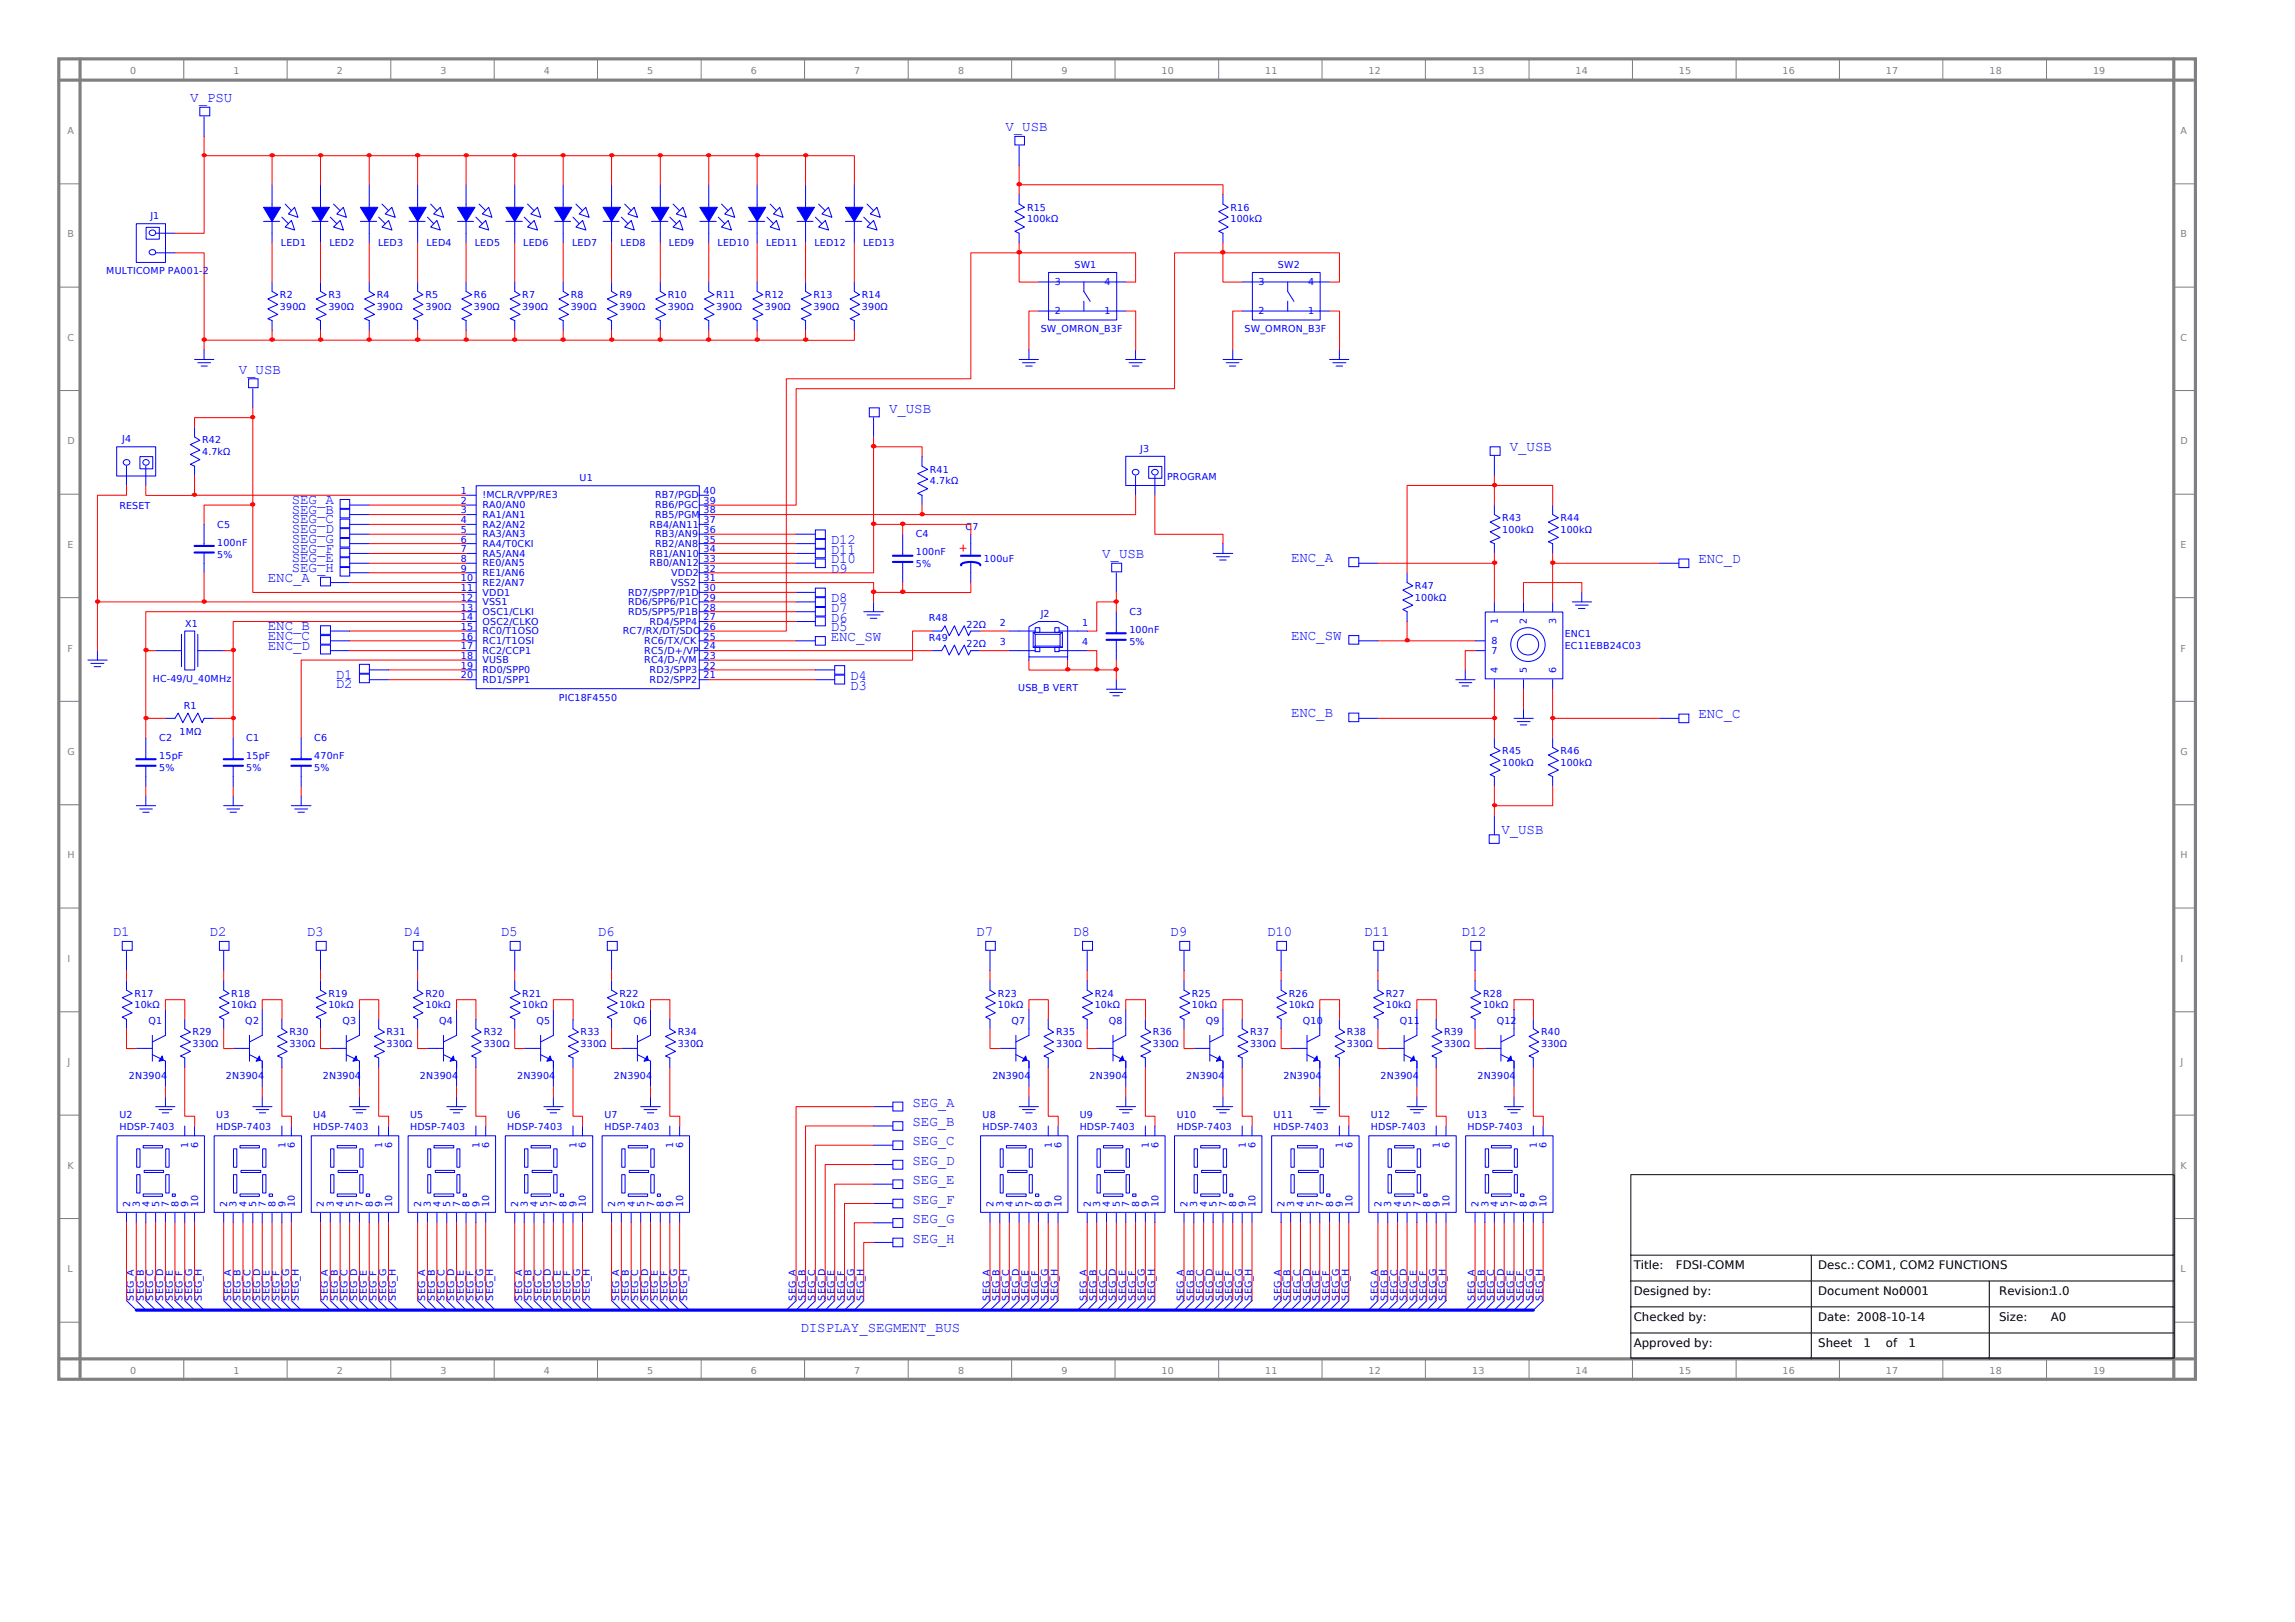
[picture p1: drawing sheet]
<svg xmlns="http://www.w3.org/2000/svg" width="297mm" height="210mm" viewBox="0 0 297 210" stroke-linecap="round" stroke-linejoin="round" font-family="sans-serif">
<defs><g id="words">
<g font-size="1.8" fill="#00f">
<text x="24.6" y="13.2">V_PSU</text>
<text x="130.1" y="17">V_USB</text>
<text x="30.9" y="48.3">V_USB</text>
<text x="115.1" y="53.4">V_USB</text>
<text x="195.4" y="58.4">V_USB</text>
<text x="37.8" y="65.3">SEG_A</text>
<text x="37.8" y="66.5">SEG_B</text>
<text x="37.8" y="67.7">SEG_C</text>
<text x="37.8" y="69">SEG_D</text>
<text x="37.8" y="70.2">SEG_G</text>
<text x="37.8" y="71.5">SEG_F</text>
<text x="107.5" y="71.6">D11</text>
<text x="107.5" y="70.4">D12</text>
<text x="34.7" y="75.3">ENC_A</text>
<text x="37.8" y="72.8">SEG_E</text>
<text x="37.8" y="74">SEG_H</text>
<text x="107.5" y="78">D8</text>
<text x="107.5" y="74.2">D9</text>
<text x="107.5" y="72.9">D10</text>
<text x="142.7" y="72.2">V_USB</text>
<text x="167.1" y="72.8">ENC_A</text>
<text x="219.8" y="72.9">ENC_D</text>
<text x="34.7" y="81.5">ENC_B</text>
<text x="34.7" y="82.8">ENC_C</text>
<text x="107.5" y="81.7">D5</text>
<text x="107.5" y="80.4">D6</text>
<text x="107.5" y="79.2">D7</text>
<text x="107.5" y="82.9">ENC_SW</text>
<text x="167.1" y="82.8">ENC_SW</text>
<text x="34.7" y="84.1">ENC_D</text>
<text x="43.5" y="87.9">D1</text>
<text x="43.5" y="89.1">D2</text>
<text x="110" y="89.3">D3</text>
<text x="110" y="88">D4</text>
<text x="167.1" y="92.9">ENC_B</text>
<text x="219.8" y="93">ENC_C</text>
<text x="194.3" y="107.9">V_USB</text>
<text x="14.6" y="121.2">D1</text>
<text x="27.1" y="121.2">D2</text>
<text x="39.7" y="121.2">D3</text>
<text x="52.3" y="121.2">D4</text>
<text x="64.8" y="121.2">D5</text>
<text x="77.4" y="121.2">D6</text>
<text x="126.4" y="121.2">D7</text>
<text x="138.9" y="121.2">D8</text>
<text x="151.5" y="121.2">D9</text>
<text x="164" y="121.2">D10</text>
<text x="176.6" y="121.2">D11</text>
<text x="189.1" y="121.2">D12</text>
<text x="118.1" y="143.2">SEG_A</text>
<text x="118.1" y="145.7">SEG_B</text>
<text x="118.1" y="148.2">SEG_C</text>
<text x="118.1" y="150.8">SEG_D</text>
<text x="118.1" y="153.3">SEG_E</text>
<text x="118.1" y="155.8">SEG_F</text>
<text x="118.1" y="158.3">SEG_G</text>
<text x="118.1" y="160.8">SEG_H</text>
<text x="103.6" y="172.3">DISPLAY_SEGMENT_BUS</text>
</g>
<g font-size="1.5">
<text x="211.5" y="164.3">Title:</text>
<text x="211.5" y="167.6">Designed by:</text>
<text x="216.9" y="164.3">FDSI-COMM</text>
<text x="235.3" y="167.6">Document No:0001</text>
<text x="235.3" y="164.3">Desc.: COM1, COM2 FUNCTIONS</text>
<text x="258.7" y="167.6">Revision:1.0</text>
<text x="211.5" y="171">Checked by:</text>
<text x="235.3" y="171">Date: 2008-10-14</text>
<text x="258.7" y="171">Size:</text>
<text x="265.4" y="171">A0</text>
<text x="211.5" y="174.3">Approved by:</text>
<text x="235.3" y="174.3">Sheet</text>
<text x="241.2" y="174.3">1</text>
<text x="244.1" y="174.3">of</text>
<text x="247" y="174.3">1</text>
</g>
<g font-size="1.2" fill="#808080">
<text x="16.9" y="9.6">0</text>
<text x="30.2" y="9.6">1</text>
<text x="43.6" y="9.6">2</text>
<text x="57" y="9.6">3</text>
<text x="70.4" y="9.6">4</text>
<text x="83.8" y="9.6">5</text>
<text x="97.2" y="9.6">6</text>
<text x="110.6" y="9.6">7</text>
<text x="124" y="9.6">8</text>
<text x="137.4" y="9.6">9</text>
<text x="150.3" y="9.6">10</text>
<text x="163.7" y="9.6">11</text>
<text x="177.1" y="9.6">12</text>
<text x="190.5" y="9.6">13</text>
<text x="203.9" y="9.6">14</text>
<text x="217.3" y="9.6">15</text>
<text x="230.7" y="9.6">16</text>
<text x="244.1" y="9.6">17</text>
<text x="257.5" y="9.6">18</text>
<text x="270.9" y="9.6">19</text>
<text x="8.7" y="17.3">A</text>
<text x="282.2" y="17.3">A</text>
<text x="8.7" y="30.7">B</text>
<text x="282.2" y="30.7">B</text>
<text x="8.7" y="44.1">C</text>
<text x="282.2" y="44.1">C</text>
<text x="8.7" y="57.5">D</text>
<text x="282.2" y="57.5">D</text>
<text x="8.7" y="70.9">E</text>
<text x="282.2" y="70.9">E</text>
<text x="8.7" y="84.3">F</text>
<text x="282.2" y="84.3">F</text>
<text x="8.7" y="97.7">G</text>
<text x="282.2" y="97.7">G</text>
<text x="8.7" y="111.1">H</text>
<text x="282.2" y="111.1">H</text>
<text x="8.7" y="124.5">I</text>
<text x="282.2" y="124.5">I</text>
<text x="8.7" y="137.9">J</text>
<text x="282.2" y="137.9">J</text>
<text x="8.7" y="151.3">K</text>
<text x="282.2" y="151.3">K</text>
<text x="8.7" y="164.7">L</text>
<text x="282.2" y="164.7">L</text>
<text x="16.9" y="177.8">0</text>
<text x="30.2" y="177.8">1</text>
<text x="43.6" y="177.8">2</text>
<text x="57" y="177.8">3</text>
<text x="70.4" y="177.8">4</text>
<text x="83.8" y="177.8">5</text>
<text x="97.2" y="177.8">6</text>
<text x="110.6" y="177.8">7</text>
<text x="124" y="177.8">8</text>
<text x="137.4" y="177.8">9</text>
<text x="150.3" y="177.8">10</text>
<text x="163.7" y="177.8">11</text>
<text x="177.1" y="177.8">12</text>
<text x="190.5" y="177.8">13</text>
<text x="203.9" y="177.8">14</text>
<text x="217.3" y="177.8">15</text>
<text x="230.7" y="177.8">16</text>
<text x="244.1" y="177.8">17</text>
<text x="257.5" y="177.8">18</text>
<text x="270.9" y="177.8">19</text>
</g>
<g font-size="1.2" fill="#00f">
<text x="19.5" y="28.4">J1</text>
<text x="132.9" y="27.3">R15</text>
<text x="132.9" y="28.8">100kΩ</text>
<text x="159.2" y="27.3">R16</text>
<text x="159.2" y="28.8">100kΩ</text>
<text x="13.7" y="35.5">MULTICOMP PA001-2</text>
<text x="36.4" y="31.9">LED1</text>
<text x="42.6" y="31.9">LED2</text>
<text x="48.9" y="31.9">LED3</text>
<text x="55.2" y="31.9">LED4</text>
<text x="61.5" y="31.9">LED5</text>
<text x="67.7" y="31.9">LED6</text>
<text x="74" y="31.9">LED7</text>
<text x="80.3" y="31.9">LED8</text>
<text x="86.6" y="31.9">LED9</text>
<text x="92.9" y="31.9">LED10</text>
<text x="99.1" y="31.9">LED11</text>
<text x="105.4" y="31.9">LED12</text>
<text x="111.7" y="31.9">LED13</text>
<text x="139.1" y="34.6">SW1</text>
<text x="165.4" y="34.6">SW2</text>
<text x="36.2" y="38.6">R2</text>
<text x="36.2" y="40.1">390Ω</text>
<text x="42.5" y="38.6">R3</text>
<text x="42.5" y="40.1">390Ω</text>
<text x="48.8" y="38.6">R4</text>
<text x="48.8" y="40.1">390Ω</text>
<text x="55.1" y="38.6">R5</text>
<text x="55.1" y="40.1">390Ω</text>
<text x="61.3" y="38.6">R6</text>
<text x="61.3" y="40.1">390Ω</text>
<text x="67.6" y="38.6">R7</text>
<text x="67.6" y="40.1">390Ω</text>
<text x="73.9" y="38.6">R8</text>
<text x="73.9" y="40.1">390Ω</text>
<text x="80.2" y="38.6">R9</text>
<text x="80.2" y="40.1">390Ω</text>
<text x="86.4" y="38.6">R10</text>
<text x="86.4" y="40.1">390Ω</text>
<text x="92.7" y="38.6">R11</text>
<text x="92.7" y="40.1">390Ω</text>
<text x="99" y="38.6">R12</text>
<text x="99" y="40.1">390Ω</text>
<text x="105.3" y="38.6">R13</text>
<text x="105.3" y="40.1">390Ω</text>
<text x="111.6" y="38.6">R14</text>
<text x="111.6" y="40.1">390Ω</text>
<text x="136.5" y="40.7">2</text>
<text x="136.5" y="36.9">3</text>
<text x="143" y="40.7">1</text>
<text x="143" y="36.9">4</text>
<text x="162.9" y="40.7">2</text>
<text x="162.9" y="36.9">3</text>
<text x="169.3" y="40.7">1</text>
<text x="169.3" y="36.9">4</text>
<text x="134.7" y="43">SW_OMRON_B3F</text>
<text x="161.1" y="43">SW_OMRON_B3F</text>
<text x="15.8" y="57.3">J4</text>
<text x="26.2" y="57.4">R42</text>
<text x="26.2" y="58.9">4.7kΩ</text>
<text x="147.6" y="58.5">J3</text>
<text x="15.4" y="65.9">RESET</text>
<text x="59.6" y="64">1</text>
<text x="59.6" y="65.2">2</text>
<text x="62.4" y="64.5">!MCLR/VPP/RE3</text>
<text x="62.4" y="65.8">RA0/AN0</text>
<text x="75" y="62.3">U1</text>
<text x="84.8" y="65.8">RB6/PGC</text>
<text x="84.8" y="64.5">RB7/PGD</text>
<text x="91.1" y="65.2">39</text>
<text x="91.1" y="64">40</text>
<text x="120.4" y="61.2">R41</text>
<text x="120.4" y="62.7">4.7kΩ</text>
<text x="151" y="62.1">PROGRAM</text>
<text x="28.1" y="68.3">C5</text>
<text x="28.1" y="70.6">100nF</text>
<text x="59.6" y="66.4">3</text>
<text x="59.6" y="67.7">4</text>
<text x="59.6" y="69">5</text>
<text x="59.6" y="70.2">6</text>
<text x="59.6" y="71.5">7</text>
<text x="62.4" y="67">RA1/AN1</text>
<text x="62.4" y="68.3">RA2/AN2</text>
<text x="62.4" y="69.5">RA3/AN3</text>
<text x="62.4" y="70.8">RA4/T0CKI</text>
<text x="84.1" y="68.3">RB4/AN11</text>
<text x="84.8" y="70.8">RB2/AN8</text>
<text x="84.8" y="69.5">RB3/AN9</text>
<text x="84.8" y="67">RB5/PGM</text>
<text x="91.1" y="71.5">34</text>
<text x="91.1" y="70.2">35</text>
<text x="91.1" y="69">36</text>
<text x="91.1" y="67.7">37</text>
<text x="91.1" y="66.4">38</text>
<text x="118.5" y="69.5">C4</text>
<text x="118.5" y="71.9">100nF</text>
<text x="125" y="68.6">C7</text>
<text x="194.4" y="67.4">R43</text>
<text x="194.4" y="68.9">100kΩ</text>
<text x="202" y="67.4">R44</text>
<text x="202" y="68.9">100kΩ</text>
<text x="28.1" y="72.2">5%</text>
<text x="59.6" y="72.7">8</text>
<text x="59.6" y="74">9</text>
<text x="59.6" y="75.3">10</text>
<text x="59.6" y="76.5">11</text>
<text x="59.6" y="77.8">12</text>
<text x="62.4" y="72">RA5/AN4</text>
<text x="62.4" y="73.3">RE0/AN5</text>
<text x="62.4" y="74.5">RE1/AN6</text>
<text x="62.4" y="75.8">RE2/AN7</text>
<text x="62.4" y="77.1">VDD1</text>
<text x="81.3" y="77.1">RD7/SPP7/P1D</text>
<text x="84.1" y="73.3">RB0/AN12</text>
<text x="84.1" y="72">RB1/AN10</text>
<text x="86.9" y="75.8">VSS2</text>
<text x="86.9" y="74.5">VDD2</text>
<text x="91.1" y="77.8">29</text>
<text x="91.1" y="76.5">30</text>
<text x="91.1" y="75.3">31</text>
<text x="91.1" y="74">32</text>
<text x="91.1" y="72.7">33</text>
<text x="118.5" y="73.4">5%</text>
<text x="127.3" y="72.7">100uF</text>
<text x="183.1" y="76.2">R47</text>
<text x="183.1" y="77.8">100kΩ</text>
<text x="24" y="81.1">X1</text>
<text x="59.6" y="79">13</text>
<text x="59.6" y="80.3">14</text>
<text x="59.6" y="81.5">15</text>
<text x="59.6" y="82.8">16</text>
<text x="62.4" y="78.3">VSS1</text>
<text x="62.4" y="79.6">OSC1/CLKI</text>
<text x="62.4" y="80.8">OSC2/CLKO</text>
<text x="62.4" y="82.1">RC0/T1OSO</text>
<text x="62.4" y="83.3">RC1/T1OSI</text>
<text x="80.6" y="82.1">RC7/RX/DT/SDO</text>
<text x="81.3" y="79.6">RD5/SPP5/P1B</text>
<text x="81.3" y="78.3">RD6/SPP6/P1C</text>
<text x="83.4" y="83.3">RC6/TX/CK</text>
<text x="84.1" y="80.8">RD4/SPP4</text>
<text x="91.1" y="82.8">25</text>
<text x="91.1" y="81.5">26</text>
<text x="91.1" y="80.3">27</text>
<text x="91.1" y="79">28</text>
<text x="120.2" y="80.4">R48</text>
<text x="120.2" y="82.9">R49</text>
<text x="125.1" y="81.2">22Ω</text>
<text x="125.1" y="83.8">22Ω</text>
<text x="129.4" y="81">2</text>
<text x="129.4" y="83.5">3</text>
<text x="134.7" y="79.9">J2</text>
<text x="140" y="81">1</text>
<text x="140" y="83.5">4</text>
<text x="146.2" y="79.6">C3</text>
<text x="146.2" y="81.9">100nF</text>
<text x="146.2" y="83.5">5%</text>
<text x="193" y="83.3">8</text>
<text x="193.9" y="80.7" transform="rotate(-90 193.9 80.7)">1</text>
<text x="197.6" y="80.7" transform="rotate(-90 197.6 80.7)">2</text>
<text x="201.4" y="80.7" transform="rotate(-90 201.4 80.7)">3</text>
<text x="202.5" y="82.5">ENC1</text>
<text x="19.8" y="88.2">HC-49/U_40MHz</text>
<text x="59.6" y="84">17</text>
<text x="59.6" y="85.3">18</text>
<text x="59.6" y="86.6">19</text>
<text x="59.6" y="87.8">20</text>
<text x="62.4" y="84.6">RC2/CCP1</text>
<text x="62.4" y="85.8">VUSB</text>
<text x="62.4" y="87.1">RD0/SPP0</text>
<text x="62.4" y="88.4">RD1/SPP1</text>
<text x="83.4" y="85.8">RC4/D-/VM</text>
<text x="83.4" y="84.6">RC5/D+/VP</text>
<text x="84.1" y="88.4">RD2/SPP2</text>
<text x="84.1" y="87.1">RD3/SPP3</text>
<text x="91.1" y="87.8">21</text>
<text x="91.1" y="86.6">22</text>
<text x="91.1" y="85.3">23</text>
<text x="91.1" y="84">24</text>
<text x="131.8" y="89.5">USB_B VERT</text>
<text x="193" y="84.6">7</text>
<text x="193.9" y="87.1" transform="rotate(-90 193.9 87.1)">4</text>
<text x="197.6" y="87.1" transform="rotate(-90 197.6 87.1)">5</text>
<text x="201.4" y="87.1" transform="rotate(-90 201.4 87.1)">6</text>
<text x="202.5" y="84">EC11EBB24C03</text>
<text x="20.6" y="95.9">C2</text>
<text x="23.2" y="95.1">1MΩ</text>
<text x="23.8" y="91.7">R1</text>
<text x="31.9" y="95.9">C1</text>
<text x="40.7" y="95.9">C6</text>
<text x="72.3" y="90.7">PIC18F4550</text>
<text x="20.6" y="98.2">15pF</text>
<text x="20.6" y="99.8">5%</text>
<text x="31.9" y="98.2">15pF</text>
<text x="31.9" y="99.8">5%</text>
<text x="40.7" y="98.2">470nF</text>
<text x="40.7" y="99.8">5%</text>
<text x="194.4" y="97.6">R45</text>
<text x="194.4" y="99.1">100kΩ</text>
<text x="202" y="97.6">R46</text>
<text x="202" y="99.1">100kΩ</text>
<text x="17.4" y="129">R17</text>
<text x="17.4" y="130.5">10kΩ</text>
<text x="29.9" y="129">R18</text>
<text x="29.9" y="130.5">10kΩ</text>
<text x="42.5" y="129">R19</text>
<text x="42.5" y="130.5">10kΩ</text>
<text x="55.1" y="129">R20</text>
<text x="55.1" y="130.5">10kΩ</text>
<text x="67.6" y="129">R21</text>
<text x="67.6" y="130.5">10kΩ</text>
<text x="80.2" y="129">R22</text>
<text x="80.2" y="130.5">10kΩ</text>
<text x="129.2" y="129">R23</text>
<text x="129.2" y="130.5">10kΩ</text>
<text x="141.7" y="129">R24</text>
<text x="141.7" y="130.5">10kΩ</text>
<text x="154.3" y="129">R25</text>
<text x="154.3" y="130.5">10kΩ</text>
<text x="166.8" y="129">R26</text>
<text x="166.8" y="130.5">10kΩ</text>
<text x="179.4" y="129">R27</text>
<text x="179.4" y="130.5">10kΩ</text>
<text x="191.9" y="129">R28</text>
<text x="191.9" y="130.5">10kΩ</text>
<text x="19.2" y="132.6">Q1</text>
<text x="24.9" y="134">R29</text>
<text x="24.9" y="135.5">330Ω</text>
<text x="31.7" y="132.6">Q2</text>
<text x="37.5" y="134">R30</text>
<text x="37.5" y="135.5">330Ω</text>
<text x="44.3" y="132.6">Q3</text>
<text x="50" y="134">R31</text>
<text x="50" y="135.5">330Ω</text>
<text x="56.9" y="132.6">Q4</text>
<text x="62.6" y="134">R32</text>
<text x="62.6" y="135.5">330Ω</text>
<text x="69.4" y="132.6">Q5</text>
<text x="75.1" y="134">R33</text>
<text x="75.1" y="135.5">330Ω</text>
<text x="82" y="132.6">Q6</text>
<text x="87.7" y="134">R34</text>
<text x="87.7" y="135.5">330Ω</text>
<text x="130.9" y="132.6">Q7</text>
<text x="136.7" y="134">R35</text>
<text x="136.7" y="135.5">330Ω</text>
<text x="143.5" y="132.6">Q8</text>
<text x="149.2" y="134">R36</text>
<text x="149.2" y="135.5">330Ω</text>
<text x="156.1" y="132.6">Q9</text>
<text x="161.8" y="134">R37</text>
<text x="161.8" y="135.5">330Ω</text>
<text x="168.6" y="132.6">Q10</text>
<text x="174.3" y="134">R38</text>
<text x="174.3" y="135.5">330Ω</text>
<text x="181.2" y="132.6">Q11</text>
<text x="186.9" y="134">R39</text>
<text x="186.9" y="135.5">330Ω</text>
<text x="193.7" y="132.6">Q12</text>
<text x="199.5" y="134">R40</text>
<text x="199.5" y="135.5">330Ω</text>
<text x="16.7" y="139.7">2N3904</text>
<text x="29.2" y="139.7">2N3904</text>
<text x="41.8" y="139.7">2N3904</text>
<text x="54.4" y="139.7">2N3904</text>
<text x="66.9" y="139.7">2N3904</text>
<text x="79.5" y="139.7">2N3904</text>
<text x="128.4" y="139.7">2N3904</text>
<text x="141" y="139.7">2N3904</text>
<text x="153.5" y="139.7">2N3904</text>
<text x="166.1" y="139.7">2N3904</text>
<text x="178.7" y="139.7">2N3904</text>
<text x="191.2" y="139.7">2N3904</text>
<text x="15.4" y="144.7">U2</text>
<text x="15.4" y="146.2">HDSP-7403</text>
<text x="24.4" y="148.5" transform="rotate(-90 24.4 148.5)">1</text>
<text x="25.6" y="148.5" transform="rotate(-90 25.6 148.5)">6</text>
<text x="28" y="144.7">U3</text>
<text x="28" y="146.2">HDSP-7403</text>
<text x="36.9" y="148.5" transform="rotate(-90 36.9 148.5)">1</text>
<text x="38.2" y="148.5" transform="rotate(-90 38.2 148.5)">6</text>
<text x="40.6" y="144.7">U4</text>
<text x="40.6" y="146.2">HDSP-7403</text>
<text x="49.5" y="148.5" transform="rotate(-90 49.5 148.5)">1</text>
<text x="50.7" y="148.5" transform="rotate(-90 50.7 148.5)">6</text>
<text x="53.1" y="144.7">U5</text>
<text x="53.1" y="146.2">HDSP-7403</text>
<text x="62" y="148.5" transform="rotate(-90 62 148.5)">1</text>
<text x="63.3" y="148.5" transform="rotate(-90 63.3 148.5)">6</text>
<text x="65.7" y="144.7">U6</text>
<text x="65.7" y="146.2">HDSP-7403</text>
<text x="74.6" y="148.5" transform="rotate(-90 74.6 148.5)">1</text>
<text x="75.8" y="148.5" transform="rotate(-90 75.8 148.5)">6</text>
<text x="78.2" y="144.7">U7</text>
<text x="78.2" y="146.2">HDSP-7403</text>
<text x="87.1" y="148.5" transform="rotate(-90 87.1 148.5)">1</text>
<text x="88.4" y="148.5" transform="rotate(-90 88.4 148.5)">6</text>
<text x="127.2" y="144.7">U8</text>
<text x="127.2" y="146.2">HDSP-7403</text>
<text x="136.1" y="148.5" transform="rotate(-90 136.1 148.5)">1</text>
<text x="137.4" y="148.5" transform="rotate(-90 137.4 148.5)">6</text>
<text x="139.7" y="144.7">U9</text>
<text x="139.7" y="146.2">HDSP-7403</text>
<text x="148.7" y="148.5" transform="rotate(-90 148.7 148.5)">1</text>
<text x="149.9" y="148.5" transform="rotate(-90 149.9 148.5)">6</text>
<text x="152.3" y="144.7">U10</text>
<text x="152.3" y="146.2">HDSP-7403</text>
<text x="161.2" y="148.5" transform="rotate(-90 161.2 148.5)">1</text>
<text x="162.5" y="148.5" transform="rotate(-90 162.5 148.5)">6</text>
<text x="164.8" y="144.7">U11</text>
<text x="164.8" y="146.2">HDSP-7403</text>
<text x="173.8" y="148.5" transform="rotate(-90 173.8 148.5)">1</text>
<text x="175" y="148.5" transform="rotate(-90 175 148.5)">6</text>
<text x="177.4" y="144.7">U12</text>
<text x="177.4" y="146.2">HDSP-7403</text>
<text x="186.3" y="148.5" transform="rotate(-90 186.3 148.5)">1</text>
<text x="187.6" y="148.5" transform="rotate(-90 187.6 148.5)">6</text>
<text x="190" y="144.7">U13</text>
<text x="190" y="146.2">HDSP-7403</text>
<text x="198.9" y="148.5" transform="rotate(-90 198.9 148.5)">1</text>
<text x="200.2" y="148.5" transform="rotate(-90 200.2 148.5)">6</text>
<text x="16.8" y="156.2" transform="rotate(-90 16.8 156.2)">2</text>
<text x="18.1" y="156.2" transform="rotate(-90 18.1 156.2)">3</text>
<text x="19.4" y="156.2" transform="rotate(-90 19.4 156.2)">4</text>
<text x="20.6" y="156.2" transform="rotate(-90 20.6 156.2)">5</text>
<text x="21.9" y="156.2" transform="rotate(-90 21.9 156.2)">7</text>
<text x="23.1" y="156.2" transform="rotate(-90 23.1 156.2)">8</text>
<text x="24.4" y="156.2" transform="rotate(-90 24.4 156.2)">9</text>
<text x="25.6" y="156.2" transform="rotate(-90 25.6 156.2)">10</text>
<text x="29.4" y="156.2" transform="rotate(-90 29.4 156.2)">2</text>
<text x="30.6" y="156.2" transform="rotate(-90 30.6 156.2)">3</text>
<text x="31.9" y="156.2" transform="rotate(-90 31.9 156.2)">4</text>
<text x="33.2" y="156.2" transform="rotate(-90 33.2 156.2)">5</text>
<text x="34.4" y="156.2" transform="rotate(-90 34.4 156.2)">7</text>
<text x="35.7" y="156.2" transform="rotate(-90 35.7 156.2)">8</text>
<text x="36.9" y="156.2" transform="rotate(-90 36.9 156.2)">9</text>
<text x="38.2" y="156.2" transform="rotate(-90 38.2 156.2)">10</text>
<text x="41.9" y="156.2" transform="rotate(-90 41.9 156.2)">2</text>
<text x="43.2" y="156.2" transform="rotate(-90 43.2 156.2)">3</text>
<text x="44.5" y="156.2" transform="rotate(-90 44.5 156.2)">4</text>
<text x="45.7" y="156.2" transform="rotate(-90 45.7 156.2)">5</text>
<text x="47" y="156.2" transform="rotate(-90 47 156.2)">7</text>
<text x="48.2" y="156.2" transform="rotate(-90 48.2 156.2)">8</text>
<text x="49.5" y="156.2" transform="rotate(-90 49.5 156.2)">9</text>
<text x="50.7" y="156.2" transform="rotate(-90 50.7 156.2)">10</text>
<text x="54.5" y="156.2" transform="rotate(-90 54.5 156.2)">2</text>
<text x="55.8" y="156.2" transform="rotate(-90 55.8 156.2)">3</text>
<text x="57" y="156.2" transform="rotate(-90 57 156.2)">4</text>
<text x="58.3" y="156.2" transform="rotate(-90 58.3 156.2)">5</text>
<text x="59.5" y="156.2" transform="rotate(-90 59.5 156.2)">7</text>
<text x="60.8" y="156.2" transform="rotate(-90 60.8 156.2)">8</text>
<text x="62" y="156.2" transform="rotate(-90 62 156.2)">9</text>
<text x="63.3" y="156.2" transform="rotate(-90 63.3 156.2)">10</text>
<text x="67.1" y="156.2" transform="rotate(-90 67.1 156.2)">2</text>
<text x="68.3" y="156.2" transform="rotate(-90 68.3 156.2)">3</text>
<text x="69.6" y="156.2" transform="rotate(-90 69.6 156.2)">4</text>
<text x="70.9" y="156.2" transform="rotate(-90 70.9 156.2)">5</text>
<text x="72.1" y="156.2" transform="rotate(-90 72.1 156.2)">7</text>
<text x="73.3" y="156.2" transform="rotate(-90 73.3 156.2)">8</text>
<text x="74.6" y="156.2" transform="rotate(-90 74.6 156.2)">9</text>
<text x="75.8" y="156.2" transform="rotate(-90 75.8 156.2)">10</text>
<text x="79.6" y="156.2" transform="rotate(-90 79.6 156.2)">2</text>
<text x="80.9" y="156.2" transform="rotate(-90 80.9 156.2)">3</text>
<text x="82.1" y="156.2" transform="rotate(-90 82.1 156.2)">4</text>
<text x="83.4" y="156.2" transform="rotate(-90 83.4 156.2)">5</text>
<text x="84.7" y="156.2" transform="rotate(-90 84.7 156.2)">7</text>
<text x="85.9" y="156.2" transform="rotate(-90 85.9 156.2)">8</text>
<text x="87.1" y="156.2" transform="rotate(-90 87.1 156.2)">9</text>
<text x="88.4" y="156.2" transform="rotate(-90 88.4 156.2)">10</text>
<text x="128.6" y="156.2" transform="rotate(-90 128.6 156.2)">2</text>
<text x="129.9" y="156.2" transform="rotate(-90 129.9 156.2)">3</text>
<text x="131.1" y="156.2" transform="rotate(-90 131.1 156.2)">4</text>
<text x="132.4" y="156.2" transform="rotate(-90 132.4 156.2)">5</text>
<text x="133.6" y="156.2" transform="rotate(-90 133.6 156.2)">7</text>
<text x="134.9" y="156.2" transform="rotate(-90 134.9 156.2)">8</text>
<text x="136.1" y="156.2" transform="rotate(-90 136.1 156.2)">9</text>
<text x="137.4" y="156.2" transform="rotate(-90 137.4 156.2)">10</text>
<text x="141.2" y="156.2" transform="rotate(-90 141.2 156.2)">2</text>
<text x="142.4" y="156.2" transform="rotate(-90 142.4 156.2)">3</text>
<text x="143.7" y="156.2" transform="rotate(-90 143.7 156.2)">4</text>
<text x="144.9" y="156.2" transform="rotate(-90 144.9 156.2)">5</text>
<text x="146.2" y="156.2" transform="rotate(-90 146.2 156.2)">7</text>
<text x="147.4" y="156.2" transform="rotate(-90 147.4 156.2)">8</text>
<text x="148.7" y="156.2" transform="rotate(-90 148.7 156.2)">9</text>
<text x="149.9" y="156.2" transform="rotate(-90 149.9 156.2)">10</text>
<text x="153.7" y="156.2" transform="rotate(-90 153.7 156.2)">2</text>
<text x="155" y="156.2" transform="rotate(-90 155 156.2)">3</text>
<text x="156.2" y="156.2" transform="rotate(-90 156.2 156.2)">4</text>
<text x="157.5" y="156.2" transform="rotate(-90 157.5 156.2)">5</text>
<text x="158.7" y="156.2" transform="rotate(-90 158.7 156.2)">7</text>
<text x="160" y="156.2" transform="rotate(-90 160 156.2)">8</text>
<text x="161.2" y="156.2" transform="rotate(-90 161.2 156.2)">9</text>
<text x="162.5" y="156.2" transform="rotate(-90 162.5 156.2)">10</text>
<text x="166.3" y="156.2" transform="rotate(-90 166.3 156.2)">2</text>
<text x="167.5" y="156.2" transform="rotate(-90 167.5 156.2)">3</text>
<text x="168.8" y="156.2" transform="rotate(-90 168.8 156.2)">4</text>
<text x="170" y="156.2" transform="rotate(-90 170 156.2)">5</text>
<text x="171.3" y="156.2" transform="rotate(-90 171.3 156.2)">7</text>
<text x="172.5" y="156.2" transform="rotate(-90 172.5 156.2)">8</text>
<text x="173.8" y="156.2" transform="rotate(-90 173.8 156.2)">9</text>
<text x="175" y="156.2" transform="rotate(-90 175 156.2)">10</text>
<text x="178.8" y="156.2" transform="rotate(-90 178.8 156.2)">2</text>
<text x="180.1" y="156.2" transform="rotate(-90 180.1 156.2)">3</text>
<text x="181.3" y="156.2" transform="rotate(-90 181.3 156.2)">4</text>
<text x="182.6" y="156.2" transform="rotate(-90 182.6 156.2)">5</text>
<text x="183.8" y="156.2" transform="rotate(-90 183.8 156.2)">7</text>
<text x="185.1" y="156.2" transform="rotate(-90 185.1 156.2)">8</text>
<text x="186.3" y="156.2" transform="rotate(-90 186.3 156.2)">9</text>
<text x="187.6" y="156.2" transform="rotate(-90 187.6 156.2)">10</text>
<text x="191.4" y="156.2" transform="rotate(-90 191.4 156.2)">2</text>
<text x="192.6" y="156.2" transform="rotate(-90 192.6 156.2)">3</text>
<text x="193.9" y="156.2" transform="rotate(-90 193.9 156.2)">4</text>
<text x="195.1" y="156.2" transform="rotate(-90 195.1 156.2)">5</text>
<text x="196.4" y="156.2" transform="rotate(-90 196.4 156.2)">7</text>
<text x="197.6" y="156.2" transform="rotate(-90 197.6 156.2)">8</text>
<text x="198.9" y="156.2" transform="rotate(-90 198.9 156.2)">9</text>
<text x="200.2" y="156.2" transform="rotate(-90 200.2 156.2)">10</text>
<text x="17.3" y="168.3" transform="rotate(-90 17.3 168.3)">SEG_A</text>
<text x="18.6" y="168.3" transform="rotate(-90 18.6 168.3)">SEG_B</text>
<text x="19.8" y="168.3" transform="rotate(-90 19.8 168.3)">SEG_C</text>
<text x="21.1" y="168.3" transform="rotate(-90 21.1 168.3)">SEG_D</text>
<text x="22.4" y="168.3" transform="rotate(-90 22.4 168.3)">SEG_E</text>
<text x="23.6" y="168.3" transform="rotate(-90 23.6 168.3)">SEG_F</text>
<text x="24.9" y="168.3" transform="rotate(-90 24.9 168.3)">SEG_G</text>
<text x="26.1" y="168.3" transform="rotate(-90 26.1 168.3)">SEG_H</text>
<text x="29.9" y="168.3" transform="rotate(-90 29.9 168.3)">SEG_A</text>
<text x="31.1" y="168.3" transform="rotate(-90 31.1 168.3)">SEG_B</text>
<text x="32.4" y="168.3" transform="rotate(-90 32.4 168.3)">SEG_C</text>
<text x="33.7" y="168.3" transform="rotate(-90 33.7 168.3)">SEG_D</text>
<text x="34.9" y="168.3" transform="rotate(-90 34.9 168.3)">SEG_E</text>
<text x="36.2" y="168.3" transform="rotate(-90 36.2 168.3)">SEG_F</text>
<text x="37.4" y="168.3" transform="rotate(-90 37.4 168.3)">SEG_G</text>
<text x="38.7" y="168.3" transform="rotate(-90 38.7 168.3)">SEG_H</text>
<text x="42.4" y="168.3" transform="rotate(-90 42.4 168.3)">SEG_A</text>
<text x="43.7" y="168.3" transform="rotate(-90 43.7 168.3)">SEG_B</text>
<text x="45" y="168.3" transform="rotate(-90 45 168.3)">SEG_C</text>
<text x="46.2" y="168.3" transform="rotate(-90 46.2 168.3)">SEG_D</text>
<text x="47.5" y="168.3" transform="rotate(-90 47.5 168.3)">SEG_E</text>
<text x="48.8" y="168.3" transform="rotate(-90 48.8 168.3)">SEG_F</text>
<text x="50" y="168.3" transform="rotate(-90 50 168.3)">SEG_G</text>
<text x="51.3" y="168.3" transform="rotate(-90 51.3 168.3)">SEG_H</text>
<text x="55" y="168.3" transform="rotate(-90 55 168.3)">SEG_A</text>
<text x="56.3" y="168.3" transform="rotate(-90 56.3 168.3)">SEG_B</text>
<text x="57.5" y="168.3" transform="rotate(-90 57.5 168.3)">SEG_C</text>
<text x="58.8" y="168.3" transform="rotate(-90 58.8 168.3)">SEG_D</text>
<text x="60" y="168.3" transform="rotate(-90 60 168.3)">SEG_E</text>
<text x="61.3" y="168.3" transform="rotate(-90 61.3 168.3)">SEG_F</text>
<text x="62.5" y="168.3" transform="rotate(-90 62.5 168.3)">SEG_G</text>
<text x="63.8" y="168.3" transform="rotate(-90 63.8 168.3)">SEG_H</text>
<text x="67.6" y="168.3" transform="rotate(-90 67.6 168.3)">SEG_A</text>
<text x="68.8" y="168.3" transform="rotate(-90 68.8 168.3)">SEG_B</text>
<text x="70.1" y="168.3" transform="rotate(-90 70.1 168.3)">SEG_C</text>
<text x="71.3" y="168.3" transform="rotate(-90 71.3 168.3)">SEG_D</text>
<text x="72.6" y="168.3" transform="rotate(-90 72.6 168.3)">SEG_E</text>
<text x="73.9" y="168.3" transform="rotate(-90 73.9 168.3)">SEG_F</text>
<text x="75.1" y="168.3" transform="rotate(-90 75.1 168.3)">SEG_G</text>
<text x="76.3" y="168.3" transform="rotate(-90 76.3 168.3)">SEG_H</text>
<text x="80.1" y="168.3" transform="rotate(-90 80.1 168.3)">SEG_A</text>
<text x="81.4" y="168.3" transform="rotate(-90 81.4 168.3)">SEG_B</text>
<text x="82.6" y="168.3" transform="rotate(-90 82.6 168.3)">SEG_C</text>
<text x="83.9" y="168.3" transform="rotate(-90 83.9 168.3)">SEG_D</text>
<text x="85.1" y="168.3" transform="rotate(-90 85.1 168.3)">SEG_E</text>
<text x="86.4" y="168.3" transform="rotate(-90 86.4 168.3)">SEG_F</text>
<text x="87.7" y="168.3" transform="rotate(-90 87.7 168.3)">SEG_G</text>
<text x="88.9" y="168.3" transform="rotate(-90 88.9 168.3)">SEG_H</text>
<text x="103" y="168.3" transform="rotate(-90 103 168.3)">SEG_A</text>
<text x="104.3" y="168.3" transform="rotate(-90 104.3 168.3)">SEG_B</text>
<text x="105.5" y="168.3" transform="rotate(-90 105.5 168.3)">SEG_C</text>
<text x="106.8" y="168.3" transform="rotate(-90 106.8 168.3)">SEG_D</text>
<text x="108" y="168.3" transform="rotate(-90 108 168.3)">SEG_E</text>
<text x="109.3" y="168.3" transform="rotate(-90 109.3 168.3)">SEG_F</text>
<text x="110.5" y="168.3" transform="rotate(-90 110.5 168.3)">SEG_G</text>
<text x="111.8" y="168.3" transform="rotate(-90 111.8 168.3)">SEG_H</text>
<text x="128.1" y="168.3" transform="rotate(-90 128.1 168.3)">SEG_A</text>
<text x="129.3" y="168.3" transform="rotate(-90 129.3 168.3)">SEG_B</text>
<text x="130.6" y="168.3" transform="rotate(-90 130.6 168.3)">SEG_C</text>
<text x="131.9" y="168.3" transform="rotate(-90 131.9 168.3)">SEG_D</text>
<text x="133.1" y="168.3" transform="rotate(-90 133.1 168.3)">SEG_E</text>
<text x="134.4" y="168.3" transform="rotate(-90 134.4 168.3)">SEG_F</text>
<text x="135.7" y="168.3" transform="rotate(-90 135.7 168.3)">SEG_G</text>
<text x="136.9" y="168.3" transform="rotate(-90 136.9 168.3)">SEG_H</text>
<text x="140.7" y="168.3" transform="rotate(-90 140.7 168.3)">SEG_A</text>
<text x="141.9" y="168.3" transform="rotate(-90 141.9 168.3)">SEG_B</text>
<text x="143.2" y="168.3" transform="rotate(-90 143.2 168.3)">SEG_C</text>
<text x="144.4" y="168.3" transform="rotate(-90 144.4 168.3)">SEG_D</text>
<text x="145.7" y="168.3" transform="rotate(-90 145.7 168.3)">SEG_E</text>
<text x="147" y="168.3" transform="rotate(-90 147 168.3)">SEG_F</text>
<text x="148.2" y="168.3" transform="rotate(-90 148.2 168.3)">SEG_G</text>
<text x="149.5" y="168.3" transform="rotate(-90 149.5 168.3)">SEG_H</text>
<text x="153.2" y="168.3" transform="rotate(-90 153.2 168.3)">SEG_A</text>
<text x="154.5" y="168.3" transform="rotate(-90 154.5 168.3)">SEG_B</text>
<text x="155.7" y="168.3" transform="rotate(-90 155.7 168.3)">SEG_C</text>
<text x="157" y="168.3" transform="rotate(-90 157 168.3)">SEG_D</text>
<text x="158.3" y="168.3" transform="rotate(-90 158.3 168.3)">SEG_E</text>
<text x="159.5" y="168.3" transform="rotate(-90 159.5 168.3)">SEG_F</text>
<text x="160.8" y="168.3" transform="rotate(-90 160.8 168.3)">SEG_G</text>
<text x="162" y="168.3" transform="rotate(-90 162 168.3)">SEG_H</text>
<text x="165.8" y="168.3" transform="rotate(-90 165.8 168.3)">SEG_A</text>
<text x="167" y="168.3" transform="rotate(-90 167 168.3)">SEG_B</text>
<text x="168.3" y="168.3" transform="rotate(-90 168.3 168.3)">SEG_C</text>
<text x="169.6" y="168.3" transform="rotate(-90 169.6 168.3)">SEG_D</text>
<text x="170.8" y="168.3" transform="rotate(-90 170.8 168.3)">SEG_E</text>
<text x="172.1" y="168.3" transform="rotate(-90 172.1 168.3)">SEG_F</text>
<text x="173.3" y="168.3" transform="rotate(-90 173.3 168.3)">SEG_G</text>
<text x="174.6" y="168.3" transform="rotate(-90 174.6 168.3)">SEG_H</text>
<text x="178.3" y="168.3" transform="rotate(-90 178.3 168.3)">SEG_A</text>
<text x="179.6" y="168.3" transform="rotate(-90 179.6 168.3)">SEG_B</text>
<text x="180.9" y="168.3" transform="rotate(-90 180.9 168.3)">SEG_C</text>
<text x="182.1" y="168.3" transform="rotate(-90 182.1 168.3)">SEG_D</text>
<text x="183.4" y="168.3" transform="rotate(-90 183.4 168.3)">SEG_E</text>
<text x="184.6" y="168.3" transform="rotate(-90 184.6 168.3)">SEG_F</text>
<text x="185.9" y="168.3" transform="rotate(-90 185.9 168.3)">SEG_G</text>
<text x="187.1" y="168.3" transform="rotate(-90 187.1 168.3)">SEG_H</text>
<text x="190.9" y="168.3" transform="rotate(-90 190.9 168.3)">SEG_A</text>
<text x="192.2" y="168.3" transform="rotate(-90 192.2 168.3)">SEG_B</text>
<text x="193.4" y="168.3" transform="rotate(-90 193.4 168.3)">SEG_C</text>
<text x="194.7" y="168.3" transform="rotate(-90 194.7 168.3)">SEG_D</text>
<text x="195.9" y="168.3" transform="rotate(-90 195.9 168.3)">SEG_E</text>
<text x="197.2" y="168.3" transform="rotate(-90 197.2 168.3)">SEG_F</text>
<text x="198.4" y="168.3" transform="rotate(-90 198.4 168.3)">SEG_G</text>
<text x="199.7" y="168.3" transform="rotate(-90 199.7 168.3)">SEG_H</text>
</g>
</g></defs>
<path d="M7.6 7.6h276.5v170.9h-276.5zM7.6 10.4h276.2M10.4 7.6v170.8M281.3 7.6v170.8M7.6 175.8h276.2" fill="none" stroke="#808080" stroke-width=".41"/>
<g fill="none" stroke="#808080" stroke-width=".13">
<path d="M23.8 7.6v2.8M37.2 7.6v2.8M50.6 7.6v2.8M64 7.6v2.8M77.3 7.6v2.8M90.7 7.6v2.8M104.1 7.6v2.8M117.6 7.6v2.8M130.9 7.6v2.8M144.3 7.6v2.8M157.7 7.6v2.8M171.1 7.6v2.8"/>
<path d="M184.5 7.6v2.8M197.9 7.6v2.8M211.3 7.6v2.8M224.7 7.6v2.8M238.1 7.6v2.8M251.5 7.6v2.8M264.9 7.6v2.8M7.6 23.8h2.8M7.6 37.2h2.8M281.3 23.8h2.8M281.3 37.2h2.8M7.6 50.5h2.8"/>
<path d="M281.3 50.5h2.8M7.6 64h2.8M7.6 77.3h2.8M281.3 64h2.8M281.3 77.3h2.8M7.6 90.8h2.8M281.3 90.8h2.8M7.6 104.1h2.8M7.6 117.5h2.8M281.3 104.1h2.8M281.3 117.5h2.8M7.6 130.9h2.8"/>
<path d="M281.3 130.9h2.8M7.6 144.3h2.8M7.6 157.7h2.8M281.3 144.3h2.8M281.3 157.7h2.8M7.6 171.1h2.8M23.8 175.8v2.8M37.2 175.8v2.8M50.6 175.8v2.8M64 175.8v2.8M77.3 175.8v2.8M90.7 175.8v2.8"/>
<path d="M104.1 175.8v2.8M117.6 175.8v2.8M130.9 175.8v2.8M144.3 175.8v2.8M157.7 175.8v2.8M171.1 175.8v2.8M184.5 175.8v2.8M197.9 175.8v2.8M211.3 175.8v2.8M224.7 175.8v2.8M238.1 175.8v2.8M251.5 175.8v2.8"/>
<path d="M264.9 175.8v2.8M281.3 171.1h2.8"/>
</g>
<g fill="none" stroke="#00f" stroke-width=".13">
<path d="M11.4 85.4h2.5M11.8 85.8h1.7M12.2 86.3h.8M12.6 84.2v1.2M18.9 95.5v2.8M18.9 99.1v2.7M20.1 84.2h3.4M21.4 93h1.2l.5-.7 .6 1.2 .6-1.2 .6 1.2 .7-1.2 .6 1.2 .2-.5M23.5 82.1v4.2M23.9 81.7h1.3v5h-1.3zM25.6 84.2h3.5M25.6 82.1v4.2"/>
<path d="M26.4 93h1.3M30.2 95.5v2.8M30.2 99.1v2.7M17.6 104.3h2.5M18.1 104.7h1.6M18.5 105.1h.8M18.9 103v1.3M29 104.3h2.5M29.4 104.7h1.6M29.8 105.1h.8M30.2 103v1.3"/>
</g>
<path d="M17.6 98.3h2.5M17.6 99.1h2.5M29 98.3h2.5M29 99.1h2.5" fill="none" stroke="#00f" stroke-width=".27"/>
<path d="M18.9 101.8v1.2M30.2 101.8v1.2" fill="none" stroke="#f00" stroke-width=".13"/>
<path d="M17.6 169.5h180.8" fill="none" stroke="#00f" stroke-width=".41"/>
<path d="M34.1 26.8h2.2l-1.1 1.9z" fill="#00f"/>
<path d="M34.1 26.8h2.2l-1.1 1.9zM34.1 28.7h2.1M35.2 23.9v7.6M36.5 28.1l.8 .9M36.9 26.4l.8 .9M37.7 28.5l.4 1.3-1.2-.4zM38.1 26.8l.5 1.3-1.3-.4z" fill="none" stroke="#00f" stroke-width=".13"/>
<path d="M40.4 26.8h2.2l-1.1 1.9z" fill="#00f"/>
<path d="M40.4 26.8h2.2l-1.1 1.9zM40.4 28.7h2.1M41.5 23.9v7.6M42.7 28.1l.9 .9M43.2 29.4l.8-.9 .4 1.3zM43.2 26.4l.8 .9M44.4 26.8l.4 1.3-1.2-.4z" fill="none" stroke="#00f" stroke-width=".13"/>
<path d="M46.6 26.8h2.3l-1.1 1.9z" fill="#00f"/>
<path d="M46.6 26.8h2.3l-1.1 1.9zM46.6 28.7h2.2M47.8 23.9v7.6M49 28.1l.9 .9M49.4 29.4l.9-.9 .4 1.3zM49.4 26.4l.9 .9M49.9 27.7l.8-.9 .4 1.3z" fill="none" stroke="#00f" stroke-width=".13"/>
<path d="M52.9 26.8h2.3l-1.1 1.9z" fill="#00f"/>
<path d="M52.9 26.8h2.3l-1.1 1.9zM52.9 28.7h2.1M54.1 23.9v7.6M55.3 28.1l.8 .9M55.7 26.4l.9 .9M56.5 28.5l.5 1.3-1.3-.4zM57 26.8l.4 1.3-1.3-.4z" fill="none" stroke="#00f" stroke-width=".13"/>
<path d="M59.2 26.8h2.3l-1.2 1.9z" fill="#00f"/>
<path d="M59.2 26.8h2.3l-1.2 1.9zM59.2 28.7h2.1M60.3 23.9v7.6M61.6 28.1l.8 .9M62 29.4l.9-.9 .3 1.3zM62 26.4l.9 .9M63.2 26.8l.5 1.3-1.3-.4z" fill="none" stroke="#00f" stroke-width=".13"/>
<path d="M65.5 26.8h2.2l-1.1 1.9z" fill="#00f"/>
<path d="M65.5 26.8h2.2l-1.1 1.9zM65.5 28.7h2.1M66.6 23.9v7.6M67.9 28.1l.8 .9M68.3 29.4l.8-.9 .5 1.3zM68.3 26.4l.8 .9M68.7 27.7l.9-.9 .4 1.3z" fill="none" stroke="#00f" stroke-width=".13"/>
<path d="M71.8 26.8h2.2l-1.1 1.9z" fill="#00f"/>
<path d="M71.8 26.8h2.2l-1.1 1.9zM71.8 28.7h2.1M72.9 23.9v7.6M74.2 28.1l.8 .9M74.5 29.4l.9-.9 .4 1.3zM74.5 26.4l.9 .9M75 27.7l.8-.9 .5 1.3z" fill="none" stroke="#00f" stroke-width=".13"/>
<path d="M78 26.8h2.3l-1.2 1.9z" fill="#00f"/>
<path d="M78 26.8h2.3l-1.2 1.9zM78 28.7h2.1M79.1 23.9v7.6M80.4 28.1l.9 .9M80.8 26.4l.9 .9M81.7 28.5l.4 1.3-1.3-.4zM82.1 26.8l.4 1.3-1.2-.4z" fill="none" stroke="#00f" stroke-width=".13"/>
<path d="M84.3 26.8h2.3l-1.1 1.9z" fill="#00f"/>
<path d="M84.3 26.8h2.3l-1.1 1.9zM84.3 28.7h2.1M85.5 23.9v7.6M86.7 28.1l.8 .9M87.1 29.4l.9-.9 .4 1.3zM87.1 26.4l.9 .9M88.4 26.8l.4 1.3-1.3-.4z" fill="none" stroke="#00f" stroke-width=".13"/>
<path d="M90.6 26.8h2.2l-1.1 1.9z" fill="#00f"/>
<path d="M90.6 26.8h2.2l-1.1 1.9zM90.6 28.7h2.1M91.7 23.9v7.6M93 28.1l.8 .9M93.4 29.4l.8-.9 .5 1.3zM93.4 26.4l.8 .9M93.8 27.7l.9-.9 .4 1.3z" fill="none" stroke="#00f" stroke-width=".13"/>
<path d="M96.9 26.8h2.2l-1.1 1.9z" fill="#00f"/>
<path d="M96.9 26.8h2.2l-1.1 1.9zM96.9 28.7h2.1M98 23.9v7.6M99.3 28.1l.8 .9M99.7 26.4l.8 .9M100.5 28.5l.4 1.3-1.2-.4zM100.9 26.8l.4 1.3-1.2-.4z" fill="none" stroke="#00f" stroke-width=".13"/>
<path d="M103.2 26.8h2.2l-1.1 1.9z" fill="#00f"/>
<path d="M103.2 26.8h2.2l-1.1 1.9zM103.2 28.7h2M104.3 23.9v7.6M105.5 28.1l.9 .9M106 29.4l.8-.9 .4 1.3zM106 26.4l.8 .9M107.2 26.8l.5 1.3-1.3-.4z" fill="none" stroke="#00f" stroke-width=".13"/>
<path d="M109.4 26.8h2.3l-1.1 1.9z" fill="#00f"/>
<g fill="none" stroke="#00f" stroke-width=".13">
<path d="M17.6 29h3.8v5h-3.8zM18.9 29.4h1.7v1.5h-1.7zM19.4 29.9a.41 .41 0 0 1 .5-.1 .41 .41 0 0 1 .2 .5 .41 .41 0 0 1-.5 .2 .41 .41 0 0 1-.2-.6zM19.4 32.5a.41 .41 0 0 1 .5-.2 .41 .41 0 0 1 .2 .5 .47 .47 0 0 1-.8-.2zM20.1 30.2h2.5M20.1 32.7h2.5M35.2 36.5v1.2M35.2 37.7l.8 .4-1.3 .6 1.3 .7-1.3 .6 1.3 .7-1.3 .5 .5 .3M41.5 36.5v1.2l.7 .4-1.3 .6 1.3 .7-1.3 .6 1.3 .7-1.3 .5 .6 .3v1.3M47.8 36.5v1.2l.7 .4-1.3 .6 1.3 .7-1.3 .6 1.3 .7-1.3 .5 .6 .3v1.3M54.1 36.5v1.2l.6 .4-1.2 .6 1.2 .7-1.2 .6 1.2 .7-1.2 .5 .6 .3v1.3M60.3 36.5v1.2"/>
<path d="M60.3 37.7l.8 .4-1.3 .6 1.3 .7-1.3 .6 1.3 .7-1.3 .5 .5 .3M66.6 36.5v1.2l.7 .4-1.3 .6 1.3 .7-1.3 .6 1.3 .7-1.3 .5 .6 .3v1.3M72.9 36.5v1.2l.7 .4-1.3 .6 1.3 .7-1.3 .6 1.3 .7-1.3 .5 .6 .3v1.3M79.1 36.5v1.2M79.2 37.7l.7 .4-1.3 .6 1.3 .7-1.3 .6 1.3 .7-1.3 .5 .6 .3M85.5 36.5v1.2M85.5 37.7l.7 .4-1.3 .6 1.3 .7-1.3 .6 1.3 .7-1.3 .5 .6 .3M91.7 36.5v1.2l.7 .4-1.2 .6 1.2 .7-1.2 .6 1.2 .7-1.2 .5 .5 .3v1.3M98 36.5v1.2M98 37.7l.7 .4-1.3 .6 1.3 .7-1.3 .6 1.3 .7-1.3 .5 .6 .3M104.3 36.5v1.2l.7 .4-1.3 .6 1.3 .7-1.3 .6 1.3 .7-1.3 .5 .6 .3v1.3M109.4 26.8h2.3l-1.1 1.9z"/>
<path d="M109.4 28.7h2.1M110.6 23.9v7.6M110.6 36.5v1.2M110.6 37.7l.6 .4-1.2 .6 1.2 .7-1.2 .6 1.2 .7-1.2 .5 .6 .3M111.8 28.1l.9 .9M112.2 26.4l.9 .9M112.6 27.7l.9-.9 .4 1.3zM113.1 28.5l.4 1.3-1.3-.4zM35.2 41.5v1.3M60.3 41.5v1.3M79.1 41.5v1.3M85.5 41.5v1.3"/>
<path d="M98 41.5v1.3M110.6 41.5v1.3"/>
</g>
<g fill="none" stroke="#f00" stroke-width=".13">
<path d="M35.2 31.5v5M41.5 31.5v5M47.8 31.5v5M54.1 31.5v5M60.3 31.5v5M66.6 31.5v5M72.9 31.5v5M79.1 31.5v5M85.5 31.5v5M91.7 31.5v5M98 31.5v5M104.3 31.5v5"/>
<path d="M110.6 31.5v5"/>
</g>
<path d="M104.1 20l.2-.1 .3 .2-.1 .1-.2 .1-.2-.1-.1-.1z" fill-rule="evenodd" fill="#f00"/>
<path d="M104.1 20l.2-.1 .3 .2-.1 .1-.2 .1-.2-.1-.1-.1zM104.3 20.1v3.8" fill="none" stroke="#f00" stroke-width=".13"/>
<path d="M97.8 20l.2-.1 .3 .2v.1l-.3 .1-.2-.1z" fill-rule="evenodd" fill="#f00"/>
<path d="M97.8 20l.2-.1 .3 .2v.1l-.3 .1-.2-.1zM104.3 20.1h-6.3v3.8" fill="none" stroke="#f00" stroke-width=".13"/>
<path d="M91.5 20l.2-.1 .3 .2a.31 .31 0 0 1-.5 .1z" fill-rule="evenodd" fill="#f00"/>
<path d="M91.5 20l.2-.1 .3 .2a.31 .31 0 0 1-.5 .1zM98 20.1h-6.3v3.8" fill="none" stroke="#f00" stroke-width=".13"/>
<path d="M85.2 20l.2-.1 .3 .2-.1 .1-.1 .1-.2-.1-.1-.1z" fill-rule="evenodd" fill="#f00"/>
<path d="M85.2 20l.2-.1 .3 .2-.1 .1-.1 .1-.2-.1-.1-.1zM91.7 20.1h-6.2v3.8" fill="none" stroke="#f00" stroke-width=".13"/>
<path d="M79 20h.4v.2a.31 .31 0 0 1-.5-.1z" fill-rule="evenodd" fill="#f00"/>
<path d="M79 20h.4v.2a.31 .31 0 0 1-.5-.1zM85.5 20.1h-6.4v3.8" fill="none" stroke="#f00" stroke-width=".13"/>
<path d="M72.7 20h.4v.2l-.2 .1-.3-.1z" fill-rule="evenodd" fill="#f00"/>
<path d="M72.7 20h.4v.2l-.2 .1-.3-.1zM79.1 20.1h-6.2v3.8" fill="none" stroke="#f00" stroke-width=".13"/>
<path d="M66.4 20l.2-.1 .3 .2-.1 .1-.2 .1-.2-.1-.1-.1z" fill-rule="evenodd" fill="#f00"/>
<path d="M66.4 20l.2-.1 .3 .2-.1 .1-.2 .1-.2-.1-.1-.1zM72.9 20.1h-6.3v3.8" fill="none" stroke="#f00" stroke-width=".13"/>
<path d="M60.1 20l.2-.1 .3 .2-.1 .1-.2 .1-.2-.1v-.1z" fill-rule="evenodd" fill="#f00"/>
<path d="M60.1 20l.2-.1 .3 .2-.1 .1-.2 .1-.2-.1v-.1zM66.6 20.1h-6.3v3.8" fill="none" stroke="#f00" stroke-width=".13"/>
<path d="M53.8 20l.3-.1 .3 .2a.33 .33 0 0 1-.3 .2 .33 .33 0 0 1-.4-.2z" fill-rule="evenodd" fill="#f00"/>
<path d="M53.8 20l.3-.1 .3 .2a.33 .33 0 0 1-.3 .2 .33 .33 0 0 1-.4-.2zM60.3 20.1h-6.2v3.8" fill="none" stroke="#f00" stroke-width=".13"/>
<path d="M47.6 20l.2-.1 .3 .2a.31 .31 0 0 1-.6 .1v-.1z" fill-rule="evenodd" fill="#f00"/>
<path d="M47.6 20l.2-.1 .3 .2a.31 .31 0 0 1-.6 .1v-.1zM54.1 20.1h-6.3v3.8" fill="none" stroke="#f00" stroke-width=".13"/>
<path d="M41.3 20h.4v.2a.31 .31 0 0 1-.5-.1z" fill-rule="evenodd" fill="#f00"/>
<path d="M41.3 20h.4v.2a.31 .31 0 0 1-.5-.1zM47.8 20.1h-6.3v3.8" fill="none" stroke="#f00" stroke-width=".13"/>
<path d="M35 20l.2-.1 .3 .2a.32 .32 0 0 1-.3 .2 .32 .32 0 0 1-.3-.2z" fill-rule="evenodd" fill="#f00"/>
<path d="M35 20l.2-.1 .3 .2a.32 .32 0 0 1-.3 .2 .32 .32 0 0 1-.3-.2zM41.5 20.1h-6.3v3.8" fill="none" stroke="#f00" stroke-width=".13"/>
<path d="M25.2 46.5h2.5M25.6 46.9h1.6M26 47.4h.8M26.4 45.3v1.2" fill="none" stroke="#00f" stroke-width=".13"/>
<path d="M26.2 43.8h.4h.1v.3l-.3 .1-.2-.1v-.1z" fill-rule="evenodd" fill="#f00"/>
<path d="M22.6 32.7h3.8v11.3M26.2 43.8h.4h.1v.3l-.3 .1-.2-.1v-.1zM26.4 44v1.3" fill="none" stroke="#f00" stroke-width=".13"/>
<path d="M35 43.8a.34 .34 0 0 1 .5 .2 .29 .29 0 0 1-.3 .2 .29 .29 0 0 1-.2-.4z" fill-rule="evenodd" fill="#f00"/>
<path d="M35 43.8a.34 .34 0 0 1 .5 .2 .29 .29 0 0 1-.3 .2 .29 .29 0 0 1-.2-.4zM35.2 42.8v1.2h-8.8" fill="none" stroke="#f00" stroke-width=".13"/>
<path d="M41.3 43.8h.3h.1v.3l-.2 .1-.2-.1-.1-.1z" fill-rule="evenodd" fill="#f00"/>
<path d="M41.3 43.8h.3h.1v.3l-.2 .1-.2-.1-.1-.1zM41.5 42.8v1.2h-6.3" fill="none" stroke="#f00" stroke-width=".13"/>
<path d="M47.5 43.8a.32 .32 0 0 1 .6 .2 .3 .3 0 0 1-.6 .1z" fill-rule="evenodd" fill="#f00"/>
<path d="M47.5 43.8a.32 .32 0 0 1 .6 .2 .3 .3 0 0 1-.6 .1zM47.8 42.8v1.2h-6.3" fill="none" stroke="#f00" stroke-width=".13"/>
<path d="M53.8 43.8a.35 .35 0 0 1 .6 .2 .29 .29 0 0 1-.4 .2 .29 .29 0 0 1-.2-.4z" fill-rule="evenodd" fill="#f00"/>
<path d="M53.8 43.8a.35 .35 0 0 1 .6 .2 .29 .29 0 0 1-.4 .2 .29 .29 0 0 1-.2-.4zM54.1 42.8v1.2h-6.3" fill="none" stroke="#f00" stroke-width=".13"/>
<path d="M60.1 43.8l.2-.1 .3 .1-.1 .3h-.4v-.1z" fill-rule="evenodd" fill="#f00"/>
<path d="M60.1 43.8l.2-.1 .3 .1-.1 .3h-.4v-.1zM60.3 42.8v1.2h-6.2" fill="none" stroke="#f00" stroke-width=".13"/>
<path d="M66.4 43.8l.2-.1 .2 .1 .1 .2-.1 .1-.2 .1-.2-.1z" fill-rule="evenodd" fill="#f00"/>
<path d="M66.4 43.8l.2-.1 .2 .1 .1 .2-.1 .1-.2 .1-.2-.1zM66.6 42.8v1.2h-6.3" fill="none" stroke="#f00" stroke-width=".13"/>
<path d="M72.6 43.8l.3-.1 .2 .1v.2v.1h-.4l-.1-.1z" fill-rule="evenodd" fill="#f00"/>
<path d="M72.6 43.8l.3-.1 .2 .1v.2v.1h-.4l-.1-.1zM72.9 42.8v1.2h-6.3" fill="none" stroke="#f00" stroke-width=".13"/>
<path d="M79 43.8h.3h.1v.3l-.2 .1-.2-.1-.1-.1z" fill-rule="evenodd" fill="#f00"/>
<path d="M79 43.8h.3h.1v.3l-.2 .1-.2-.1-.1-.1zM79.1 42.8v1.2h-6.2" fill="none" stroke="#f00" stroke-width=".13"/>
<path d="M85.2 43.8h.4l.1 .2-.1 .1-.1 .1-.2-.1-.1-.1z" fill-rule="evenodd" fill="#f00"/>
<path d="M85.2 43.8h.4l.1 .2-.1 .1-.1 .1-.2-.1-.1-.1zM85.5 42.8v1.2h-6.4" fill="none" stroke="#f00" stroke-width=".13"/>
<path d="M91.5 43.8a.3 .3 0 0 1 .5 .2 .3 .3 0 0 1-.5 .1z" fill-rule="evenodd" fill="#f00"/>
<path d="M91.5 43.8a.3 .3 0 0 1 .5 .2 .3 .3 0 0 1-.5 .1zM91.7 42.8v1.2h-6.2" fill="none" stroke="#f00" stroke-width=".13"/>
<path d="M97.8 43.8h.3h.2v.3l-.3 .1-.2-.1z" fill-rule="evenodd" fill="#f00"/>
<path d="M97.8 43.8h.3h.2v.3l-.3 .1-.2-.1zM98 42.8v1.2h-6.3" fill="none" stroke="#f00" stroke-width=".13"/>
<path d="M104.1 43.8l.2-.1 .2 .1v.3h-.4l-.1-.1z" fill-rule="evenodd" fill="#f00"/>
<path d="M104.3 20.1h6.3v3.8M104.1 43.8l.2-.1 .2 .1v.3h-.4l-.1-.1zM104.3 42.8v1.2h-6.3M110.6 42.8v1.2h-6.3M134.4 40.2h-1.2v5.1M145.7 40.2h1.3v5.1M160.8 40.2h-1.2v5.1M172.1 40.2h1.3v5.1" fill="none" stroke="#f00" stroke-width=".13"/>
<g fill="none" stroke="#00f" stroke-width=".13">
<path d="M25.9 13.9h1.3v1.1h-1.3zM26.4 15.1v2.5M131.9 25.2v1.2l.7 .4-1.2 .6 1.2 .7-1.2 .6 1.2 .7-1.2 .5 .5 .3v1.3M158.3 25.2v1.2l.7 .4-1.3 .6 1.3 .7-1.3 .6 1.3 .7-1.3 .5 .6 .3v1.3M131.9 46.5h2.5M132.3 46.9h1.7M132.7 47.4h.9M133.2 45.3v1.2M145.7 46.5h2.5M146.1 46.9h1.7M146.5 47.4h.9M147 45.3v1.2"/>
<path d="M158.3 46.5h2.5M158.7 46.9h1.6M159.1 47.4h.8M159.6 45.3v1.2M172.1 46.5h2.5M172.5 46.9h1.7M172.9 47.4h.9M173.4 45.3v1.2"/>
</g>
<path d="M26.2 20h.4l.1 .2a.31 .31 0 0 1-.5-.1z" fill-rule="evenodd" fill="#f00"/>
<path d="M26.2 20h.4l.1 .2a.31 .31 0 0 1-.5-.1zM26.4 17.6v2.5h8.8M26.4 20.1v10.1h-3.8" fill="none" stroke="#f00" stroke-width=".13"/>
<path d="M131.4 17.6h1.2v1.2h-1.2zM131.9 18.9v2.5" fill="none" stroke="#00f" stroke-width=".13"/>
<path d="M131.6 23.7l.3-.1 .2 .1 .1 .1a.29 .29 0 0 1-.3 .2 .29 .29 0 0 1-.3-.3z" fill-rule="evenodd" fill="#f00"/>
<path d="M131.6 23.7l.3-.1 .2 .1 .1 .1a.29 .29 0 0 1-.3 .2 .29 .29 0 0 1-.3-.3zM131.9 23.9h26.4v1.3M131.9 21.4v3.8" fill="none" stroke="#f00" stroke-width=".13"/>
<circle cx="131.9" cy="32.6" r=".27" fill="#f00"/>
<g fill="none" stroke="#f00" stroke-width=".13">
<path d="M131.9 32.7v3.8h2.5M131.9 32.7h15.1v3.8h-1.3M131.9 31.5v1.2"/>
<circle cx="131.9" cy="32.6" r=".27"/>
</g>
<path d="M158 32.5a.3 .3 0 0 1 .5 .1 .3 .3 0 0 1-.5 .2z" fill-rule="evenodd" fill="#f00"/>
<path d="M158 32.5a.3 .3 0 0 1 .5 .1 .3 .3 0 0 1-.5 .2zM158.3 32.7v3.8h2.5M158.3 32.7h15.1v3.8h-1.3M158.3 31.5v1.2" fill="none" stroke="#f00" stroke-width=".13"/>
<path d="M18.7 92.8l.3-.1 .2 .2-.3 .2-.3-.2z" fill-rule="evenodd" fill="#f00"/>
<path d="M18.7 92.8l.3-.1 .2 .2-.3 .2-.3-.2zM21.4 93h-2.5v2.5" fill="none" stroke="#f00" stroke-width=".13"/>
<path d="M30 92.8h.4l.1 .1-.3 .2-.3-.2z" fill-rule="evenodd" fill="#f00"/>
<path d="M27.7 93h2.5v2.5M30 92.8h.4l.1 .1-.3 .2-.3-.2z" fill="none" stroke="#f00" stroke-width=".13"/>
<path d="M211.1 152h70.3v23.7h-70.3zM211 162.4h70.3M211 165.8h70.3M211 169.1h70.3M211 172.5h70.3M234.4 162.4v13.4M257.5 165.8v10" fill="none" stroke="#000" stroke-width=".13"/>
<path d="M143.9 72.9h1.3v1.1h-1.3zM144.5 74.1v2.6M144.5 79.2v2.7M143.2 89.2h2.5M143.6 89.6h1.7M144.1 90h.8M144.5 82.8v2.6M144.5 88v1.2" fill="none" stroke="#00f" stroke-width=".13"/>
<path d="M143.2 81.9h2.5M143.2 82.8h2.5" fill="none" stroke="#00f" stroke-width=".27"/>
<path d="M144.2 77.7a.3 .3 0 0 1 .5 .1l-.2 .3-.3-.2z" fill-rule="evenodd" fill="#f00"/>
<path d="M144.2 77.7a.3 .3 0 0 1 .5 .1l-.2 .3-.3-.2zM144.5 76.7v2.5M144.5 77.9h-2.5v3.8h-1.3" fill="none" stroke="#f00" stroke-width=".13"/>
<path d="M144.2 86.5l.3-.1 .2 .2a.3 .3 0 0 1-.5 .1z" fill-rule="evenodd" fill="#f00"/>
<path d="M144.2 86.5l.3-.1 .2 .2a.3 .3 0 0 1-.5 .1zM144.5 85.4v2.6" fill="none" stroke="#f00" stroke-width=".13"/>
<path d="M32.2 49h1.2v1.2h-1.2zM32.7 50.3v2.5M112.5 52.8h1.3v1.1h-1.3zM113.1 54.1v2.4M111.8 79.2h2.5M112.2 79.6h1.7M113.1 77.9v1.3M112.6 80h.9M18.9 135.7h.8M19.7 134v3.3M21.4 133.1v.9l-1.7 .8M21.4 137.3v.9" fill="none" stroke="#00f" stroke-width=".13"/>
<path d="M21 136.6l.1 .6-.5 .1z" fill="#00f"/>
<path d="M17.6 135.7h1.3M19.7 136.5l1.7 .8v.9M21 136.6l.1 .6-.5 .1zM21.4 130.6v2.5M21.4 138.2v2.5M31.5 135.7h.8M32.3 134v3.3M33.9 133.1v.9l-1.6 .8M33.9 137.3v.9" fill="none" stroke="#00f" stroke-width=".13"/>
<path d="M33.6 136.6l.1 .6-.6 .1z" fill="#00f"/>
<g fill="none" stroke="#00f" stroke-width=".13">
<path d="M60.3 64.1h1.3M60.3 65.4h1.3M60.3 66.6h1.3M60.3 67.9h1.3M60.3 69.1h1.3M60.3 70.3h1.3M60.3 71.6h1.3M60.3 72.9h1.3M60.3 74.1h1.3M60.3 75.4h1.3M60.3 76.7h1.3M60.3 77.9h1.3"/>
<path d="M60.3 79.2h1.3M61.6 62.9h28.9v26.2h-28.9zM90.5 64.1h1.2M90.5 65.4h1.2M90.5 66.6h1.2M90.5 67.9h1.2M90.5 69.1h1.2M90.5 70.3h1.2M90.5 71.6h1.2M90.5 72.9h1.2M90.5 74.1h1.2M90.5 75.4h1.2"/>
<path d="M90.5 76.7h1.2M90.5 77.9h1.2M90.5 79.2h1.2M60.3 80.4h1.3M60.3 81.7h1.3M60.3 82.9h1.3M60.3 84.2h1.3M60.3 85.4h1.3M60.3 86.7h1.3M60.3 88h1.3M90.5 80.4h1.2M90.5 81.7h1.2"/>
<path d="M90.5 82.9h1.2M90.5 84.2h1.2M90.5 85.4h1.2M90.5 86.7h1.2M90.5 88h1.2M15.8 121.8h1.3v1.2h-1.3zM16.4 126.9v1.2l.7 .5-1.3 .5 1.3 .7-1.3 .6 1.3 .7-1.3 .5 .6 .3v1.2M16.4 123.1v2.5M28.4 121.8h1.2v1.2h-1.2zM29 126.9v1.2l.6 .5-1.2 .5 1.2 .7-1.2 .6 1.2 .7-1.2 .5 .6 .3v1.2M29 123.1v2.5M30.2 135.7h1.3"/>
<path d="M32.3 136.5l1.6 .8v.9M33.6 136.6l.1 .6-.6 .1zM33.9 130.6v2.5M33.9 138.2v2.5M20.1 143.2h2.5M20.6 143.6h1.7M21 144h.8M21.4 141.9v1.3M32.7 143.2h2.5M33.1 143.6h1.7M33.6 144h.8M33.9 141.9v1.3"/>
</g>
<path d="M16.4 133.1v2.6h1.3M16.4 125.6v1.3M29 133.1v2.6h1.2M29 125.6v1.3M21.4 140.7v1.2M33.9 140.7v1.2" fill="none" stroke="#f00" stroke-width=".13"/>
<path d="M18.7 84l.2-.1 .2 .1v.3h-.2l-.2-.1z" fill-rule="evenodd" fill="#f00"/>
<path d="M60.3 79.2h-41.4v5M18.7 84l.2-.1 .2 .1v.3h-.2l-.2-.1zM20.1 84.2h-1.2v8.8" fill="none" stroke="#f00" stroke-width=".13"/>
<path d="M30 84h.4v.2l-.2 .1h-.2l-.1-.2z" fill-rule="evenodd" fill="#f00"/>
<path d="M29 84.2h1.2v8.8M30 84h.4v.2l-.2 .1h-.2l-.1-.2zM60.3 80.4h-30.1v3.8" fill="none" stroke="#f00" stroke-width=".13"/>
<g fill="none" stroke="#00f" stroke-width=".13">
<path d="M44 135.7h.8M44.8 134v3.3M46.5 133.1v.9l-1.7 .8M46.5 137.3v.9M113.1 143.2h2.5M113.1 145.7h2.5M113.1 148.2h2.5M113.1 150.7h2.5M113.1 153.2h2.5M115.6 142.6h1.2v1.2h-1.2zM115.6 145.2h1.2v1.1h-1.2zM115.6 147.6h1.2v1.2h-1.2z"/>
<path d="M115.6 150.2h1.2v1.1h-1.2zM115.6 152.7h1.2v1.1h-1.2z"/>
</g>
<path d="M46.1 136.6l.1 .6-.5 .1z" fill="#00f"/>
<g fill="none" stroke="#00f" stroke-width=".13">
<path d="M40.9 121.8h1.3v1.2h-1.3zM41.5 126.9v1.2l.7 .5-1.3 .5 1.3 .7-1.3 .6 1.3 .7-1.3 .5 .6 .3v1.2M41.5 123.1v2.5M42.7 135.7h1.3M44.8 136.5l1.7 .8v.9M46.1 136.6l.1 .6-.5 .1zM46.5 130.6v2.5M46.5 138.2v2.5M56.5 135.7h.9M57.4 134v3.3M59.1 133.1v.9M59.1 137.3v.9"/>
<path d="M59.1 134l-1.7 .8M45.3 143.2h2.5M45.7 143.6h1.7M46.1 144h.8M46.5 141.9v1.3"/>
</g>
<path d="M41.5 133.1v2.6h1.3M41.5 125.6v1.3M46.5 140.7v1.2" fill="none" stroke="#f00" stroke-width=".13"/>
<path d="M58.7 136.6l.1 .6-.6 .1z" fill="#00f"/>
<g fill="none" stroke="#00f" stroke-width=".13">
<path d="M53.5 121.8h1.2v1.2h-1.2zM54.1 126.9v1.2l.6 .5-1.2 .5 1.2 .7-1.2 .6 1.2 .7-1.2 .5 .6 .3v1.2M54.1 123.1v2.5M55.3 135.7h1.2M57.4 136.5l1.7 .8v.9M58.7 136.6l.1 .6-.6 .1zM59.1 130.6v2.5M59.1 138.2v2.5M69.1 135.7h.9M70 134v3.3M71.6 133.1v.9M71.6 137.3v.9"/>
<path d="M71.6 134l-1.6 .8M57.8 143.2h2.5M58.2 143.6h1.7M58.7 144h.8M59.1 141.9v1.3"/>
</g>
<path d="M54.1 133.1v2.6h1.2M54.1 125.6v1.3M59.1 140.7v1.2" fill="none" stroke="#f00" stroke-width=".13"/>
<path d="M71.2 136.6l.2 .6-.6 .1z" fill="#00f"/>
<g fill="none" stroke="#00f" stroke-width=".13">
<path d="M66 121.8h1.3v1.2h-1.3zM66.6 126.9v1.2l.7 .5-1.3 .5 1.3 .7-1.3 .6 1.3 .7-1.3 .5 .6 .3v1.2M66.6 123.1v2.5M67.9 135.7h1.2M70 136.5l1.6 .8v.9M71.2 136.6l.2 .6-.6 .1zM71.6 130.6v2.5M71.6 138.2v2.5M81.7 135.7h.8M82.5 134v3.3M84.2 133.1v.9l-1.7 .8M84.2 137.3v.9"/>
<path d="M70.4 143.2h2.5M70.8 143.6h1.7M71.2 144h.8M71.6 141.9v1.3"/>
</g>
<path d="M66.6 133.1v2.6h1.3M66.6 125.6v1.3M71.6 140.7v1.2" fill="none" stroke="#f00" stroke-width=".13"/>
<path d="M83.8 136.6l.1 .6-.5 .1z" fill="#00f"/>
<g fill="none" stroke="#00f" stroke-width=".13">
<path d="M78.6 121.8h1.3v1.2h-1.3zM79.1 123.1v2.5M79.1 126.9v1.2M79.1 131.9v1.2M79.2 128.1l.7 .5-1.3 .5 1.3 .7-1.3 .6 1.3 .7-1.3 .5 .6 .3M80.4 135.7h1.3M82.5 136.5l1.7 .8v.9M83.8 136.6l.1 .6-.5 .1zM84.2 130.6v2.5M84.2 138.2v2.5M130.6 135.7h.9M131.5 134v3.3"/>
<path d="M133.2 133.1v.9l-1.7 .8M133.2 137.3v.9M82.9 143.2h2.6M83.4 143.6h1.6M83.8 144h.8M84.2 141.9v1.3"/>
</g>
<path d="M79.1 133.1v2.6h1.3M79.1 125.6v1.3M84.2 140.7v1.2" fill="none" stroke="#f00" stroke-width=".13"/>
<path d="M132.7 136.6l.2 .6-.6 .1z" fill="#00f"/>
<g fill="none" stroke="#00f" stroke-width=".13">
<path d="M127.6 121.8h1.2v1.2h-1.2zM128.1 126.9v1.2l.7 .5-1.2 .5 1.2 .7-1.2 .6 1.2 .7-1.2 .5 .5 .3v1.2M128.1 123.1v2.5M129.4 135.7h1.2M131.5 136.5l1.7 .8v.9M132.7 136.6l.2 .6-.6 .1zM133.2 130.6v2.5M133.2 138.2v2.5M143.2 135.7h.9M144.1 134v3.3M145.7 133.1v.9l-1.6 .8M145.7 137.3v.9"/>
<path d="M131.9 143.2h2.5M132.3 143.6h1.7M132.7 144h.9M133.2 141.9v1.3"/>
</g>
<path d="M128.1 133.1v2.6h1.3M128.1 125.6v1.3M133.2 140.7v1.2" fill="none" stroke="#f00" stroke-width=".13"/>
<path d="M145.3 136.6l.2 .6-.6 .1z" fill="#00f"/>
<g fill="none" stroke="#00f" stroke-width=".13">
<path d="M140.1 121.8h1.3v1.2h-1.3zM140.7 126.9v1.2l.7 .5-1.3 .5 1.3 .7-1.3 .6 1.3 .7-1.3 .5 .6 .3v1.2M140.7 123.1v2.5M141.9 135.7h1.3M144.1 136.5l1.6 .8v.9M145.3 136.6l.2 .6-.6 .1zM145.7 130.6v2.5M145.7 138.2v2.5M155.8 135.7h.8M156.6 134v3.3M158.3 133.1v.9l-1.7 .8M158.3 137.3v.9"/>
<path d="M144.5 143.2h2.5M144.9 143.6h1.6M145.3 144h.8M145.7 141.9v1.3"/>
</g>
<path d="M140.7 133.1v2.6h1.3M140.7 125.6v1.3M145.7 140.7v1.2" fill="none" stroke="#f00" stroke-width=".13"/>
<path d="M157.9 136.6l.1 .6-.6 .1z" fill="#00f"/>
<g fill="none" stroke="#00f" stroke-width=".13">
<path d="M152.7 121.8h1.3v1.2h-1.3zM153.2 126.9v1.2l.8 .5-1.3 .5 1.3 .7-1.3 .6 1.3 .7-1.3 .5 .5 .3v1.2M153.2 123.1v2.5M154.5 135.7h1.3M156.6 136.5l1.7 .8v.9M157.9 136.6l.1 .6-.6 .1zM158.3 130.6v2.5M158.3 138.2v2.5M168.3 135.7h.9M169.2 134v3.3M170.8 133.1v.9l-1.6 .8M170.8 137.3v.9"/>
<path d="M157 143.2h2.6M157.4 143.6h1.7M157.9 144h.8M158.3 141.9v1.3"/>
</g>
<path d="M153.2 133.1v2.6h1.3M153.2 125.6v1.3M158.3 140.7v1.2" fill="none" stroke="#f00" stroke-width=".13"/>
<path d="M170.4 136.6l.2 .6-.6 .1z" fill="#00f"/>
<g fill="none" stroke="#00f" stroke-width=".13">
<path d="M165.3 121.8h1.2v1.2h-1.2zM165.8 126.9v1.2l.7 .5-1.2 .5 1.2 .7-1.2 .6 1.2 .7-1.2 .5 .5 .3v1.2M165.8 123.1v2.5M167 135.7h1.3M169.2 136.5l1.6 .8v.9M170.4 136.6l.2 .6-.6 .1zM170.8 130.6v2.5M170.8 138.2v2.5M180.9 135.7h.8M181.7 134v3.3M183.4 133.1v.9l-1.7 .8M183.4 137.3v.9"/>
<path d="M169.6 143.2h2.5M170 143.6h1.7M170.4 144h.8M170.8 141.9v1.3"/>
</g>
<path d="M165.8 133.1v2.6h1.3M165.8 125.6v1.3M170.8 140.7v1.2" fill="none" stroke="#f00" stroke-width=".13"/>
<path d="M183 136.6l.1 .6-.6 .1z" fill="#00f"/>
<g fill="none" stroke="#00f" stroke-width=".13">
<path d="M177.8 121.8h1.3v1.2h-1.3zM178.3 126.9v1.2l.8 .5-1.3 .5 1.3 .7-1.3 .6 1.3 .7-1.3 .5 .5 .3v1.2M178.3 123.1v2.5M179.6 135.7h1.3M181.7 136.5l1.7 .8v.9M183 136.6l.1 .6-.6 .1zM183.4 130.6v2.5M183.4 138.2v2.5M193.4 135.7h.9M194.3 134v3.3M196 133.1v.9l-1.7 .8M196 137.3v.9"/>
<path d="M182.1 143.2h2.5M182.5 143.6h1.7M183 144h.8M183.4 141.9v1.3"/>
</g>
<path d="M178.3 133.1v2.6h1.3M178.3 125.6v1.3M183.4 140.7v1.2" fill="none" stroke="#f00" stroke-width=".13"/>
<path d="M195.5 136.6l.2 .6-.6 .1z" fill="#00f"/>
<g fill="none" stroke="#00f" stroke-width=".13">
<path d="M103 79.2h2.5M103 77.9h2.5M103 76.7h2.5M103 72.9h2.5M103 71.6h2.5M103 70.3h2.5M103 69.1h2.5M105.5 79.8h1.3v1.2h-1.3zM105.5 78.6h1.3v1.1h-1.3zM105.5 77.3h1.3v1.2h-1.3zM105.5 76.1h1.3v1.1h-1.3zM105.5 72.3h1.3v1.2h-1.3z"/>
<path d="M105.5 71.1h1.3v1.1h-1.3zM105.5 69.8h1.3v1.2h-1.3zM105.5 68.6h1.3v1.1h-1.3zM116.8 69.1v2.8M116.8 72.7v2.7M46.5 86h1.3v1.1h-1.3zM46.5 87.2h1.3v1.2h-1.3zM47.8 86.7h2.5M47.8 88h2.5M103 80.4h2.5M105.5 86.7h2.5M105.5 88h2.5"/>
<path d="M108 87.4h1.3v1.1h-1.3zM108 86.1h1.3v1.2h-1.3zM190.4 121.8h1.3v1.2h-1.3zM190.9 123.1v2.5M190.9 126.9v1.2M190.9 131.9v1.2M190.9 128.1l.8 .5-1.3 .5 1.3 .7-1.3 .6 1.3 .7-1.3 .5 .5 .3M192.2 135.7h1.2M194.3 136.5l1.7 .8v.9M195.5 136.6l.2 .6-.6 .1zM196 130.6v2.5M196 138.2v2.5"/>
<path d="M15.2 147h11.3v9.9h-11.3zM16.4 157v1.2M17.6 157v1.2M17.7 148.7h.4v2.3h-.4zM17.7 152h.4v2.4h-.4zM18.5 148.2h2.5v.4h-2.5zM18.5 154.5h2.5v.3h-2.5zM18.7 151.5h2.5v.2h-2.5zM18.9 157v1.2M20.1 157v1.2M21.4 157v1.2M21.4 148.7h.5v2.3h-.5z"/>
<path d="M21.4 152h.5v2.4h-.5zM22.3 154.5h.4v.3h-.4zM22.6 157v1.2M23.9 145.7v1.3M23.9 157v1.2M25.2 145.7v1.3M25.2 157v1.2M27.7 147h11.3v9.9h-11.3zM29 157v1.2M30.2 157v1.2M30.2 148.7h.5v2.3h-.5zM30.2 152h.5v2.4h-.5z"/>
<path d="M31.1 148.2h2.5v.4h-2.5zM31.1 154.5h2.5v.3h-2.5zM31.2 151.5h2.5v.2h-2.5zM31.5 157v1.2M32.7 157v1.2M33.9 157v1.2M34 148.7h.4v2.3h-.4zM34 152h.4v2.4h-.4zM34.8 154.5h.5v.3h-.5zM35.2 157v1.2M36.5 145.7v1.3M36.5 157v1.2"/>
<path d="M37.7 145.7v1.3M37.7 157v1.2M40.3 147h11.3v9.9h-11.3zM41.5 157v1.2M42.7 157v1.2M42.8 148.7h.4v2.3h-.4zM42.8 152h.4v2.4h-.4zM43.6 148.2h2.5v.4h-2.5zM43.6 154.5h2.5v.3h-2.5zM43.8 151.5h2.5v.2h-2.5zM44 157v1.2M45.3 157v1.2"/>
<path d="M46.5 157v1.2M46.6 148.7h.4v2.3h-.4zM46.6 152h.4v2.4h-.4zM47.4 154.5h.4v.3h-.4zM47.8 157v1.2M49 145.7v1.3M49 157v1.2M50.3 145.7v1.3M50.3 157v1.2M52.8 147h11.3v9.9h-11.3zM54.1 157v1.2M55.3 157v1.2"/>
<path d="M55.4 148.7h.3v2.3h-.3zM55.4 152h.3v2.4h-.3zM56.2 148.2h2.5v.4h-2.5zM56.2 154.5h2.5v.3h-2.5zM56.3 151.5h2.5v.2h-2.5zM56.5 157v1.2M57.8 157v1.2M59.1 157v1.2M59.1 148.7h.4v2.3h-.4zM59.1 152h.4v2.4h-.4zM59.9 154.5h.5v.3h-.5zM60.3 157v1.2"/>
<path d="M61.6 145.7v1.3M61.6 157v1.2M62.9 145.7v1.3M62.9 157v1.2M65.4 147h11.3v9.9h-11.3zM66.6 157v1.2M67.9 157v1.2M67.9 148.7h.4v2.3h-.4zM67.9 152h.4v2.4h-.4zM68.7 148.2h2.6v.4h-2.6zM68.7 154.5h2.6v.3h-2.6zM68.9 151.5h2.5v.2h-2.5z"/>
<path d="M69.1 157v1.2M70.4 157v1.2M71.6 157v1.2M71.7 148.7h.4v2.3h-.4zM71.7 152h.4v2.4h-.4zM72.5 154.5h.4v.3h-.4zM72.9 157v1.2M74.2 145.7v1.3M74.2 157v1.2M75.4 145.7v1.3M75.4 157v1.2M77.9 147h11.3v9.9h-11.3z"/>
<path d="M79.1 157v1.2M80.4 157v1.2M80.5 148.7h.4v2.3h-.4zM80.5 152h.4v2.4h-.4zM81.3 148.2h2.5v.4h-2.5zM81.3 154.5h2.5v.3h-2.5zM81.4 151.5h2.6v.2h-2.6zM81.7 157v1.2M82.9 157v1.2M84.2 157v1.2M84.2 148.7h.5v2.3h-.5zM84.2 152h.5v2.4h-.5z"/>
<path d="M85.1 154.5h.4v.3h-.4zM85.5 157v1.2M86.7 145.7v1.3M86.7 157v1.2M88 145.7v1.3M88 157v1.2M113.1 155.7h2.5M113.1 158.2h2.5M115.6 155.2h1.2v1.1h-1.2zM115.6 157.7h1.2v1.1h-1.2zM126.9 147h11.3v9.9h-11.3zM128.1 157v1.2"/>
<path d="M129.4 157v1.2M129.5 148.7h.3v2.3h-.3zM129.5 152h.3v2.4h-.3zM130.3 148.2h2.5v.4h-2.5zM130.3 154.5h2.5v.3h-2.5zM130.4 151.5h2.5v.2h-2.5zM130.6 157v1.2M131.9 157v1.2M133.2 157v1.2M133.2 148.7h.4v2.3h-.4zM133.2 152h.4v2.4h-.4zM134 154.5h.4v.3h-.4z"/>
<path d="M134.4 157v1.2M135.7 145.7v1.3M135.7 157v1.2M136.9 145.7v1.3M136.9 157v1.2M139.5 147h11.3v9.9h-11.3zM140.7 157v1.2M141.9 157v1.2M142 148.7h.4v2.3h-.4zM142 152h.4v2.4h-.4zM142.8 148.2h2.5v.4h-2.5zM142.8 154.5h2.5v.3h-2.5z"/>
<path d="M143 151.5h2.5v.2h-2.5zM143.2 157v1.2M144.5 157v1.2M145.7 157v1.2M145.8 148.7h.4v2.3h-.4zM145.8 152h.4v2.4h-.4zM146.6 154.5h.4v.3h-.4zM147 157v1.2M148.2 145.7v1.3M148.2 157v1.2M149.5 145.7v1.3M149.5 157v1.2"/>
<path d="M152 147h11.3v9.9h-11.3zM153.2 157v1.2M154.5 157v1.2M154.5 148.7h.5v2.3h-.5zM154.5 152h.5v2.4h-.5zM155.4 148.2h2.5v.4h-2.5zM155.4 154.5h2.5v.3h-2.5zM155.5 151.5h2.5v.2h-2.5zM155.8 157v1.2M157 157v1.2M158.3 157v1.2M158.3 148.7h.4v2.3h-.4z"/>
<path d="M158.3 152h.4v2.4h-.4zM159.2 154.5h.4v.3h-.4zM159.6 157v1.2M160.8 145.7v1.3M160.8 157v1.2M162 145.7v1.3M162 157v1.2M164.6 147h11.3v9.9h-11.3zM165.8 157v1.2M167 157v1.2M167.1 148.7h.4v2.3h-.4zM167.1 152h.4v2.4h-.4z"/>
<path d="M167.9 148.2h2.6v.4h-2.6zM167.9 154.5h2.6v.3h-2.6zM168 151.5h2.6v.2h-2.6zM168.3 157v1.2M169.6 157v1.2M170.8 157v1.2M170.8 148.7h.5v2.3h-.5zM170.8 152h.5v2.4h-.5zM171.7 154.5h.4v.3h-.4zM172.1 157v1.2M173.4 145.7v1.3M173.4 157v1.2"/>
<path d="M174.6 145.7v1.3M174.6 157v1.2M177.2 147h11.3v9.9h-11.3zM178.3 157v1.2M179.6 157v1.2M179.6 148.7h.5v2.3h-.5zM179.6 152h.5v2.4h-.5zM180.5 148.2h2.5v.4h-2.5zM180.5 154.5h2.5v.3h-2.5zM180.6 151.5h2.5v.2h-2.5zM180.9 157v1.2M182.1 157v1.2"/>
<path d="M183.4 157v1.2M183.4 148.7h.5v2.3h-.5zM183.4 152h.5v2.4h-.5zM184.3 154.5h.4v.3h-.4zM184.6 157v1.2M185.9 145.7v1.3M185.9 157v1.2M187.2 145.7v1.3M187.2 157v1.2M189.7 147h11.3v9.9h-11.3zM190.9 157v1.2M192.2 157v1.2"/>
<path d="M192.2 148.7h.5v2.3h-.5zM192.2 152h.5v2.4h-.5zM193 148.2h2.6v.4h-2.6zM193 154.5h2.6v.3h-2.6zM193.2 151.5h2.5v.2h-2.5zM193.4 157v1.2M194.7 143.2h2.5M194.7 157v1.2M195.1 143.6h1.7M195.5 144h.9M196 141.9v1.3M196 157v1.2"/>
<path d="M196 148.7h.4v2.3h-.4zM196 152h.4v2.4h-.4zM196.8 154.5h.4v.3h-.4zM197.2 157v1.2M198.4 145.7v1.3M198.4 157v1.2M199.7 145.7v1.3M199.7 157v1.2M16.4 168.3l1.3 1.2M17.6 168.3l1.3 1.2M18.9 168.3l1.3 1.2M20.1 168.3l1.3 1.2"/>
<path d="M21.4 168.3l1.3 1.2M22.6 168.3l1.3 1.2M23.9 168.3l1.3 1.2M25.2 168.3l1.2 1.2M29 168.3l1.2 1.2M30.2 168.3l1.3 1.2M31.5 168.3l1.2 1.2M32.7 168.3l1.2 1.2M33.9 168.3l1.3 1.2M35.2 168.3l1.3 1.2M36.5 168.3l1.2 1.2M37.7 168.3l1.3 1.2"/>
<path d="M41.5 168.3l1.3 1.2M42.7 168.3l1.3 1.2M44 168.3l1.3 1.2M45.3 168.3l1.2 1.2M46.5 168.3l1.3 1.2M47.8 168.3l1.2 1.2M49 168.3l1.3 1.2M50.3 168.3l1.3 1.2M54.1 168.3l1.2 1.2M55.3 168.3l1.3 1.2M56.5 168.3l1.3 1.2M57.8 168.3l1.3 1.2"/>
<path d="M59.1 168.3l1.2 1.2M60.3 168.3l1.3 1.2M61.6 168.3l1.3 1.2M62.9 168.3l1.2 1.2M66.6 168.3l1.3 1.2M67.9 168.3l1.2 1.2M69.1 168.3l1.3 1.2M70.4 168.3l1.2 1.2M71.6 168.3l1.3 1.2M72.9 168.3l1.3 1.2M74.2 168.3l1.2 1.2M75.4 168.3l1.3 1.2"/>
<path d="M79.1 168.3l1.3 1.2M80.4 168.3l1.3 1.2M81.7 168.3l1.2 1.2M82.9 168.3l1.3 1.2M84.2 168.3l1.3 1.2M85.5 168.3l1.2 1.2M86.7 168.3l1.3 1.2M88 168.3l1.2 1.2M108 168.3l-1.2 1.2M109.3 168.3l-1.3 1.2M110.6 168.3l-1.3 1.2M111.8 168.3l-1.2 1.2"/>
<path d="M113.1 160.8h2.5M115.6 160.2h1.2v1.1h-1.2zM128.2 168.3l-1.3 1.2M129.4 168.3l-1.3 1.2M130.6 168.3l-1.2 1.2M131.9 168.3l-1.3 1.2M133.2 168.3l-1.3 1.2M134.4 168.3l-1.2 1.2M135.7 168.3l-1.3 1.2M137 168.3l-1.3 1.2M140.7 168.3l-1.3 1.2M142 168.3l-1.3 1.2"/>
<path d="M143.2 168.3l-1.3 1.2M144.5 168.3l-1.3 1.2M145.7 168.3l-1.2 1.2M147 168.3l-1.3 1.2M148.3 168.3l-1.3 1.2M149.5 168.3l-1.3 1.2M153.2 168.3l-1.2 1.2M154.5 168.3l-1.3 1.2M155.8 168.3l-1.3 1.2M157 168.3l-1.2 1.2M158.3 168.3l-1.3 1.2M159.6 168.3l-1.3 1.2"/>
<path d="M160.8 168.3l-1.2 1.2M162.1 168.3l-1.3 1.2M165.8 168.3l-1.3 1.2M167.1 168.3l-1.3 1.2M168.3 168.3l-1.3 1.2M169.6 168.3l-1.3 1.2M170.8 168.3l-1.2 1.2M172.1 168.3l-1.3 1.2M173.4 168.3l-1.3 1.2M174.6 168.3l-1.2 1.2M178.3 168.3l-1.2 1.2M179.6 168.3l-1.3 1.2"/>
<path d="M180.9 168.3l-1.3 1.2M182.1 168.3l-1.2 1.2M183.4 168.3l-1.3 1.2M184.7 168.3l-1.3 1.2M185.9 168.3l-1.3 1.2M187.2 168.3l-1.3 1.2M190.9 168.3l-1.3 1.2M192.2 168.3l-1.3 1.2M193.4 168.3l-1.2 1.2M194.7 168.3l-1.3 1.2M196 168.3l-1.3 1.2M197.2 168.3l-1.2 1.2"/>
<path d="M198.5 168.3l-1.3 1.2M199.7 168.3l-1.3 1.2"/>
</g>
<g fill="none" stroke="#f00" stroke-width=".13">
<path d="M158.3 32.7h-6.3v17.6h-49v15.1h-11.3M91.7 79.2h11.3M91.7 69.1h11.3M91.7 70.3h11.3M91.7 71.6h11.3M91.7 72.9h11.3M91.7 76.7h11.3M91.7 77.9h11.3M50.3 86.7h10M50.3 88h10M91.7 86.7h13.8M91.7 88h13.8"/>
<path d="M91.7 80.4h11.3M190.9 133.1v2.6h1.3M190.9 125.6v1.3M16.4 158.2v10.1M17.6 158.2v10.1M18.9 158.2v10.1M20.1 158.2v10.1M21.4 158.2v10.1M22.6 158.2v10.1M23.9 158.2v10.1M25.2 158.2v10.1M29 158.2v10.1"/>
<path d="M30.2 158.2v10.1M31.5 158.2v10.1M32.7 158.2v10.1M33.9 158.2v10.1M35.2 158.2v10.1M36.5 158.2v10.1M37.7 158.2v10.1M41.5 158.2v10.1M42.7 158.2v10.1M44 158.2v10.1M45.3 158.2v10.1M46.5 158.2v10.1"/>
<path d="M47.8 158.2v10.1M49 158.2v10.1M50.3 158.2v10.1M54.1 158.2v10.1M55.3 158.2v10.1M56.5 158.2v10.1M57.8 158.2v10.1M59.1 158.2v10.1M60.3 158.2v10.1M61.6 158.2v10.1M62.9 158.2v10.1M66.6 158.2v10.1"/>
<path d="M67.9 158.2v10.1M69.1 158.2v10.1M70.4 158.2v10.1M71.6 158.2v10.1M72.9 158.2v10.1M74.2 158.2v10.1M75.4 158.2v10.1M79.1 158.2v10.1M80.4 158.2v10.1M81.7 158.2v10.1M82.9 158.2v10.1M84.2 158.2v10.1"/>
<path d="M85.5 158.2v10.1M86.7 158.2v10.1M88 158.2v10.1M113.1 153.2h-5.1v15.1M113.1 155.7h-3.8v12.6M113.1 158.2h-2.5v10.1M128.1 158.2v10.1M129.4 158.2v10.1M130.6 158.2v10.1M131.9 158.2v10.1M133.2 158.2v10.1M134.4 158.2v10.1"/>
<path d="M135.7 158.2v10.1M136.9 158.2v10.1M140.7 158.2v10.1M141.9 158.2v10.1M143.2 158.2v10.1M144.5 158.2v10.1M145.7 158.2v10.1M147 158.2v10.1M148.2 158.2v10.1M149.5 158.2v10.1M153.2 158.2v10.1M154.5 158.2v10.1"/>
<path d="M155.8 158.2v10.1M157 158.2v10.1M158.3 158.2v10.1M159.6 158.2v10.1M160.8 158.2v10.1M162 158.2v10.1M165.8 158.2v10.1M167 158.2v10.1M168.3 158.2v10.1M169.6 158.2v10.1M170.8 158.2v10.1M172.1 158.2v10.1"/>
<path d="M173.4 158.2v10.1M174.6 158.2v10.1M178.3 158.2v10.1M179.6 158.2v10.1M180.9 158.2v10.1M182.1 158.2v10.1M183.4 158.2v10.1M184.6 158.2v10.1M185.9 158.2v10.1M187.2 158.2v10.1M190.9 158.2v10.1M192.2 158.2v10.1"/>
<path d="M193.4 158.2v10.1M194.7 158.2v10.1M196 140.7v1.2M196 158.2v10.1M197.2 158.2v10.1M198.4 158.2v10.1M199.7 158.2v10.1M113.1 160.8h-1.3v7.5"/>
</g>
<path d="M115.6 71.9h2.5M115.6 72.7h2.5" fill="none" stroke="#00f" stroke-width=".27"/>
<path d="M112.9 67.6h.2l.3 .2a.31 .31 0 0 1-.3 .2 .31 .31 0 0 1-.3-.2z" fill-rule="evenodd" fill="#f00"/>
<path d="M112.9 67.6h.2l.3 .2a.31 .31 0 0 1-.3 .2 .31 .31 0 0 1-.3-.2zM113.1 67.9v6.2h-21.4" fill="none" stroke="#f00" stroke-width=".13"/>
<circle cx="113.1" cy="76.6" r=".27" fill="#f00"/>
<g fill="none" stroke="#f00" stroke-width=".13">
<path d="M91.7 75.4h21.4v1.3M113.1 76.7v1.2"/>
<circle cx="113.1" cy="76.6" r=".27"/>
</g>
<path d="M26.4 67.9v2.8M26.4 71.5v2.6" fill="none" stroke="#00f" stroke-width=".13"/>
<path d="M25.2 70.7h2.5M25.2 71.5h2.5" fill="none" stroke="#00f" stroke-width=".27"/>
<path d="M32.5 65.2l.2-.1h.2l.1 .2-.1 .1-.3 .1-.1-.1z" fill-rule="evenodd" fill="#f00"/>
<path d="M32.5 65.2l.2-.1h.2l.1 .2-.1 .1-.3 .1-.1-.1zM32.7 65.4v11.3h27.6M32.7 65.4h-6.3v2.5" fill="none" stroke="#f00" stroke-width=".13"/>
<path d="M26.2 77.7h.4l.1 .1-.1 .2-.2 .1-.2-.3z" fill-rule="evenodd" fill="#f00"/>
<g fill="none" stroke="#f00" stroke-width=".13">
<path d="M26.2 77.7h.4l.1 .1-.1 .2-.2 .1-.2-.3zM26.4 74.1v3.8h33.9M21.4 130.6v-1.2h2.5v2.5M33.9 130.6v-1.2h2.6v2.5M46.5 130.6v-1.2h2.5v2.5M59.1 130.6v-1.2h2.5v2.5M71.6 130.6v-1.2h2.6v2.5M84.2 130.6v-1.2h2.5v2.5M133.2 130.6v-1.2h2.5v2.5M145.7 130.6v-1.2h2.6v2.5M158.3 130.6v-1.2h2.5v2.5M170.8 130.6v-1.2h2.6v2.5"/>
<path d="M183.4 130.6v-1.2h2.5v2.5M196 130.6v-1.2h2.5v2.5M113.1 150.7h-6.3v17.6M113.1 148.2h-7.6v20.1M113.1 145.7h-8.8v22.6M113.1 143.2h-10.1v25.1"/>
</g>
<g fill="none" stroke="#00f" stroke-width=".13">
<path d="M119.3 59.1v1.2l.8 .4-1.3 .6 1.3 .7-1.3 .6 1.3 .6-1.3 .6 .5 .3v1.3M157 71.6h2.6M157.4 72h1.7M157.9 72.5h.8M158.3 70.3v1.3M23.9 131.9v1.2l.7 .5-1.2 .5 1.2 .7-1.2 .6 1.2 .7-1.2 .6 .5 .2v1.3M36.5 131.9v1.2M36.5 136.9v1.3M36.5 133.1l.7 .5-1.3 .5 1.3 .7-1.3 .6 1.3 .7-1.3 .6 .6 .2M49 131.9v1.2l.8 .5-1.3 .5 1.3 .7-1.3 .6 1.3 .7-1.3 .6 .5 .2v1.3M61.6 131.9v1.2l.7 .5-1.3 .5 1.3 .7-1.3 .6 1.3 .7-1.3 .6 .6 .2v1.3M74.2 131.9v1.2l.7 .5-1.3 .5 1.3 .7-1.3 .6 1.3 .7-1.3 .6 .6 .2v1.3"/>
<path d="M86.7 131.9v1.2M86.7 136.9v1.3M86.7 133.1l.7 .5-1.3 .5 1.3 .7-1.3 .6 1.3 .7-1.3 .6 .6 .2M135.7 131.9v1.2l.7 .5-1.3 .5 1.3 .7-1.3 .6 1.3 .7-1.3 .6 .6 .2v1.3M148.2 131.9v1.2l.7 .5-1.3 .5 1.3 .7-1.3 .6 1.3 .7-1.3 .6 .6 .2v1.3M160.8 131.9v1.2l.7 .5-1.3 .5 1.3 .7-1.3 .6 1.3 .7-1.3 .6 .6 .2v1.3M173.4 131.9v1.2l.6 .5-1.2 .5 1.2 .7-1.2 .6 1.2 .7-1.2 .6 .6 .2v1.3M185.9 131.9v1.2l.7 .5-1.3 .5 1.3 .7-1.3 .6 1.3 .7-1.3 .6 .6 .2v1.3M198.4 131.9v1.2M198.4 136.9v1.3M198.5 133.1l.6 .5-1.2 .5 1.2 .7-1.2 .6 1.2 .7-1.2 .6 .6 .2M103 168.3l-1.2 1.2"/>
<path d="M104.3 168.3l-1.3 1.2M105.6 168.3l-1.3 1.2M106.8 168.3l-1.3 1.2"/>
</g>
<path d="M112.8 57.6a.35 .35 0 0 1 .6 .1 .29 .29 0 0 1-.4 .3 .29 .29 0 0 1-.2-.4z" fill-rule="evenodd" fill="#f00"/>
<path d="M112.8 57.6a.35 .35 0 0 1 .6 .1 .29 .29 0 0 1-.4 .3 .29 .29 0 0 1-.2-.4zM113.1 57.8h6.2v1.3M113.1 56.5v11.4" fill="none" stroke="#f00" stroke-width=".13"/>
<path d="M25.2 55.3v1.2M25.2 56.5l.7 .5-1.3 .5 1.3 .8-1.3 .5 1.3 .7-1.3 .6 .6 .2M25.2 60.3v1.3" fill="none" stroke="#00f" stroke-width=".13"/>
<path d="M32.5 53.8h.2l.3 .2-.1 .1-.3 .1-.2-.2z" fill-rule="evenodd" fill="#f00"/>
<path d="M32.5 53.8h.2l.3 .2-.1 .1-.3 .1-.2-.2zM32.7 52.8v12.6M32.7 54.1h-7.5v1.2M204.7 76.7v-1.3h-7.5v2.5M60.3 85.4h-21.3v10.1M39 101.8v1.2" fill="none" stroke="#f00" stroke-width=".13"/>
<g fill="none" stroke="#00f" stroke-width=".13">
<path d="M192.9 57.8h1.2v1.1h-1.2zM193.4 59.1v2.5M192.2 79.2h10.1v8.7h-10.1zM193.4 65.4v1.2l.7 .4-1.2 .6 1.2 .7-1.2 .5 1.2 .8-1.2 .5 .5 .3M193.4 70.3v1.3M193.4 77.9v1.3M197.2 77.9v1.3M200.9 65.4l.1 1.2 .7 .4-1.3 .6 1.3 .7-1.3 .5 1.3 .8-1.3 .5 .6 .3M200.9 70.3v1.3M200.9 77.9v1.3M203.5 77.9h2.5M203.9 78.3h1.7"/>
<path d="M204.3 78.7h.8M204.7 76.7v1.2M39 95.5v2.8M39 99.1v2.7M190.9 84.2h1.3M190.9 82.9h1.3M193.4 95.5v1.2l.7 .5-1.2 .5 1.2 .7-1.2 .6 1.2 .7-1.2 .5 .5 .3v1.3M193.4 88v1.2M196 93h2.4M196.4 93.4h1.6M196.8 93.8h.8M197.2 88v1.2"/>
<path d="M197.2 91.7v1.3M200.9 95.5l.1 1.2 .7 .5-1.3 .5 1.3 .7-1.3 .6 1.3 .7-1.3 .5 .6 .3-.1 1.3M200.9 88v1.2M37.7 104.3h2.5M38.1 104.7h1.7M38.6 105.1h.8M39 103v1.3"/>
<circle cx="197.8" cy="83.4" r="2.21"/>
<circle cx="197.8" cy="83.4" r="1.36"/>
</g>
<path d="M37.7 98.3h2.5M37.7 99.1h2.5" fill="none" stroke="#00f" stroke-width=".27"/>
<circle cx="193.5" cy="62.8" r=".26" fill="#f00"/>
<g fill="none" stroke="#f00" stroke-width=".13">
<path d="M193.4 62.8h7.6v2.6M193.4 61.6v3.8"/>
<circle cx="193.5" cy="62.8" r=".26"/>
</g>
<path d="M192.7 108h1.3v1.1h-1.3zM193.4 105.5v2.5" fill="none" stroke="#00f" stroke-width=".13"/>
<path d="M193.2 104.1l.4-.1 .1 .2-.3 .2-.2-.1v-.1z" fill-rule="evenodd" fill="#f00"/>
<path d="M193.4 62.8h-11.3v11.3M190.9 84.2h-1.3v2.5M197.2 89.2v2.5M193.2 104.1l.4-.1 .1 .2-.3 .2-.2-.1v-.1zM193.4 101.8v3.7M201 101.8v2.5h-7.6" fill="none" stroke="#f00" stroke-width=".13"/>
<path d="M182.1 74.1v1.3M182.1 79.2v1.2M182.1 75.4l.8 .4-1.3 .6 1.3 .7-1.3 .5 1.3 .7-1.3 .6 .5 .3M174.6 82.3h1.3v1.1h-1.3zM175.8 82.9h2.5M188.4 88h2.5M188.8 88.3h1.7M189.2 88.8h.9M189.6 86.7v1.3" fill="none" stroke="#00f" stroke-width=".13"/>
<path d="M181.9 82.7l.2-.1 .2 .1 .1 .3a.3 .3 0 0 1-.5-.2z" fill-rule="evenodd" fill="#f00"/>
<path d="M178.3 82.9h12.6M181.9 82.7l.2-.1 .2 .1 .1 .3a.3 .3 0 0 1-.5-.2zM182.1 80.4v2.5" fill="none" stroke="#f00" stroke-width=".13"/>
<path d="M174.6 72.2h1.3v1.1h-1.3zM175.8 72.9h2.5" fill="none" stroke="#00f" stroke-width=".13"/>
<path d="M193.2 72.7l.4-.1 .1 .2v.1l-.3 .1h-.2v-.2z" fill-rule="evenodd" fill="#f00"/>
<path d="M178.3 72.9h15.1M193.2 72.7l.4-.1 .1 .2v.1l-.3 .1h-.2v-.2zM193.4 71.6v6.3" fill="none" stroke="#f00" stroke-width=".13"/>
<path d="M174.6 92.3h1.3v1.1h-1.3zM175.8 93h2.5" fill="none" stroke="#00f" stroke-width=".13"/>
<path d="M193.2 92.8l.4-.1 .1 .2-.3 .2-.2-.2z" fill-rule="evenodd" fill="#f00"/>
<path d="M178.3 93h15.1M193.2 92.8l.4-.1 .1 .2-.3 .2-.2-.2zM193.4 89.2v6.3" fill="none" stroke="#f00" stroke-width=".13"/>
<path d="M214.8 72.9h2.5M217.3 72.3h1.3v1.2h-1.3z" fill="none" stroke="#00f" stroke-width=".13"/>
<path d="M200.8 72.7l.3-.1 .1 .1v.2l-.3 .1h-.1l-.1-.2z" fill-rule="evenodd" fill="#f00"/>
<path d="M45.3 75.4h15M124.2 71h.8M124.7 70.5v.8M200.8 72.7l.3-.1 .1 .1v.2l-.3 .1h-.1l-.1-.2zM200.9 71.6v6.3M200.9 72.9h13.9M45.3 81.7h15M45.3 82.9h15M45.3 84.2h15M91.7 82.9h11.3" fill="none" stroke="#f00" stroke-width=".13"/>
<path d="M41.5 74.7h1.3v1.1h-1.3zM42.7 75.4h2.6M125.6 69.1v2.8M125.6 72.7v2.7M41.5 81h1.3v1.1h-1.3zM41.5 82.3h1.3v1.1h-1.3zM41.5 83.5h1.3v1.1h-1.3zM42.7 81.7h2.6M42.7 82.9h2.6M42.7 84.2h2.6M103 82.9h2.5M105.5 82.4h1.3v1.1h-1.3z" fill="none" stroke="#00f" stroke-width=".13"/>
<path d="M124.4 71.9h2.5M124.4 73.2v-.1a1.35 1.35 0 0 1 1.2-.4 1.16 1.16 0 0 1 1.3 .5" fill="none" stroke="#00f" stroke-width=".27"/>
<circle cx="116.9" cy="76.6" r=".27" fill="#f00"/>
<g fill="none" stroke="#f00" stroke-width=".13">
<path d="M116.8 75.4v1.3h-3.7M125.6 75.4v1.3h-8.8"/>
<circle cx="116.9" cy="76.6" r=".27"/>
</g>
<path d="M116.6 67.6h.2l.3 .2a.31 .31 0 0 1-.3 .2 .31 .31 0 0 1-.3-.2z" fill-rule="evenodd" fill="#f00"/>
<path d="M113.1 67.9h3.7M116.6 67.6h.2l.3 .2a.31 .31 0 0 1-.3 .2 .31 .31 0 0 1-.3-.2zM116.8 67.9h8.8v1.3M116.8 67.9v1.2M91.7 84.2h28.9M120.6 81.7h-2.5v3.7h-26.4M126.9 81.7h3.7M126.9 84.2h3.7" fill="none" stroke="#f00" stroke-width=".13"/>
<path d="M120.6 81.7h1.3l.4-.7 .5 1.3 .7-1.3 .6 1.3 .7-1.3 .6 1.3 .2-.6h1.3M120.6 84.2h1.3M121.9 84.2l.4-.7 .5 1.3 .7-1.3 .6 1.3 .7-1.3 .6 1.3 .2-.6M125.6 84.2h1.3" fill="none" stroke="#00f" stroke-width=".13"/>
<path d="M141.8 86.5l.1-.1 .3 .1v.2l-.3 .1h-.1l-.1-.2z" fill-rule="evenodd" fill="#f00"/>
<path d="M140.7 84.2h1.3v2.5M141.8 86.5l.1-.1 .3 .1v.2l-.3 .1h-.1l-.1-.2zM141.9 86.7h2.6" fill="none" stroke="#f00" stroke-width=".13"/>
<path d="M138 86.5l.2-.1 .2 .1v.2l-.2 .1h-.2l-.1-.2z" fill-rule="evenodd" fill="#f00"/>
<path d="M149.5 64.1v5h8.8v1.3M133.2 85.4v1.3h5M138 86.5l.2-.1 .2 .1v.2l-.2 .1h-.2l-.1-.2zM138.2 85.4v1.3h3.7" fill="none" stroke="#f00" stroke-width=".13"/>
<g fill="none" stroke="#00f" stroke-width=".13">
<path d="M145.7 59.1h5.1v3.7h-5.1zM147 61.6v2.5M148.7 60.4h1.7v1.5h-1.7zM149.1 60.9a.41 .41 0 0 1 .5-.1 .41 .41 0 0 1 .2 .5 .41 .41 0 0 1-.5 .1 .41 .41 0 0 1-.2-.5zM149.5 61.6v2.5M130.6 81.7h3.4M130.6 84.2h3.4M133.2 81.1l1.2-.7h2.5l1.3 .7v3.9h-5zM133.2 85v.4M133.7 81.8h3.8v2h-3.8zM133.7 81.8l.3 .3M134 81.2h.6v.6h-.6z"/>
<path d="M134 83.8h.6v.5h-.6zM134 82.1h3.2v1.5h-3.2zM134 83.6l-.3 .2M136.5 81.2h.6v.6h-.6zM136.5 83.8h.6v.5h-.6zM137.1 81.7h3.6M137.1 84.2h3.6M137.2 83.6l.3 .2M137.5 81.8l-.3 .3M138.2 85v.4"/>
<circle cx="147" cy="61.1" r=".4"/>
</g>
<path d="M119.2 66.4h.3l.1 .1v.1l-.3 .2-.1-.1-.1-.2z" fill-rule="evenodd" fill="#f00"/>
<path d="M91.7 66.6h27.6M119.2 66.4h.3l.1 .1v.1l-.3 .2-.1-.1-.1-.2zM119.3 65.4v1.2M147 64.1v2.5h-27.7" fill="none" stroke="#f00" stroke-width=".13"/>
<g fill="none" stroke="#00f" stroke-width=".13">
<path d="M15.1 57.8h5v3.8h-5zM18.1 59.1h1.7v1.6h-1.7zM16.4 60.3v2.5M18.9 60.3v2.5"/>
<circle cx="16.4" cy="59.8" r=".4"/>
<circle cx="18.9" cy="59.8" r=".39"/>
</g>
<path d="M25 63.9l.2-.1 .2 .2a.3 .3 0 0 1-.5 .1z" fill-rule="evenodd" fill="#f00"/>
<path d="M18.9 62.8v1.3h6.3M25 63.9l.2-.1 .2 .2a.3 .3 0 0 1-.5 .1zM25.2 61.6v2.5h35.1" fill="none" stroke="#f00" stroke-width=".13"/>
<path d="M12.4 77.7h.4l.1 .1-.1 .2-.2 .1-.2-.3z" fill-rule="evenodd" fill="#f00"/>
<g fill="none" stroke="#f00" stroke-width=".13">
<path d="M131.9 32.7h-6.3v16.3h-23.8v32.7h-10.1M12.4 77.7h.4l.1 .1-.1 .2-.2 .1-.2-.3zM16.4 62.8v1.3h-3.8v13.8M26.4 77.9h-13.8v6.3M47.8 65.4h12.5M47.8 66.6h12.5M47.8 67.9h12.5M47.8 69.1h12.5M47.8 70.3h12.5M47.8 71.6h12.5M47.8 72.9h12.5M47.8 74.1h12.5"/>
<path d="M23.9 138.2v6.3h1.3v1.2M36.5 138.2v6.3h1.2v1.2M49 138.2v6.3h1.3v1.2M61.6 138.2v6.3h1.3v1.2M74.2 138.2v6.3h1.2v1.2M86.7 138.2v6.3h1.3v1.2M135.7 138.2v6.3h1.3v1.2M148.2 138.2v6.3h1.3v1.2M160.8 138.2v6.3h1.3v1.2M173.4 138.2v6.3h1.2v1.2M185.9 138.2v6.3h1.3v1.2M198.4 138.2v6.3h1.3v1.2"/>
</g>
<g fill="none" stroke="#00f" stroke-width=".13">
<path d="M134.4 36.5h11.3M135.7 35.3h8.8v6.1h-8.8zM140.3 36.5v1.2l.8 1.3M140.3 39v1.2M160.8 36.5h11.3M162.1 35.3h8.8v6.1h-8.8zM166.7 36.5v1.2l.8 1.3M166.7 39v1.2M134.4 40.2h11.3M160.8 40.2h11.3M44 64.6h1.3v1.2h-1.3zM44 65.9h1.3v1.1h-1.3z"/>
<path d="M44 67.2h1.3v1.1h-1.3zM44 68.4h1.3v1.2h-1.3zM44 69.7h1.3v1.1h-1.3zM44 71h1.3v1.1h-1.3zM44 72.2h1.3v1.1h-1.3zM44 73.4h1.3v1.2h-1.3zM45.3 65.4h2.5M45.3 66.6h2.5M45.3 67.9h2.5M45.3 69.1h2.5M45.3 70.3h2.5M45.3 71.6h2.5"/>
<path d="M45.3 72.9h2.5M45.3 74.1h2.5M214.8 93h2.5M217.3 92.4h1.3v1.1h-1.3z"/>
</g>
<path d="M200.8 92.8l.3-.1 .1 .2-.3 .2-.2-.2z" fill-rule="evenodd" fill="#f00"/>
<path d="M200.8 92.8l.3-.1 .1 .2-.3 .2-.2-.2zM200.9 89.2v6.3M200.9 93h13.9" fill="none" stroke="#f00" stroke-width=".13"/>
<use href="#words"/>
</svg>
